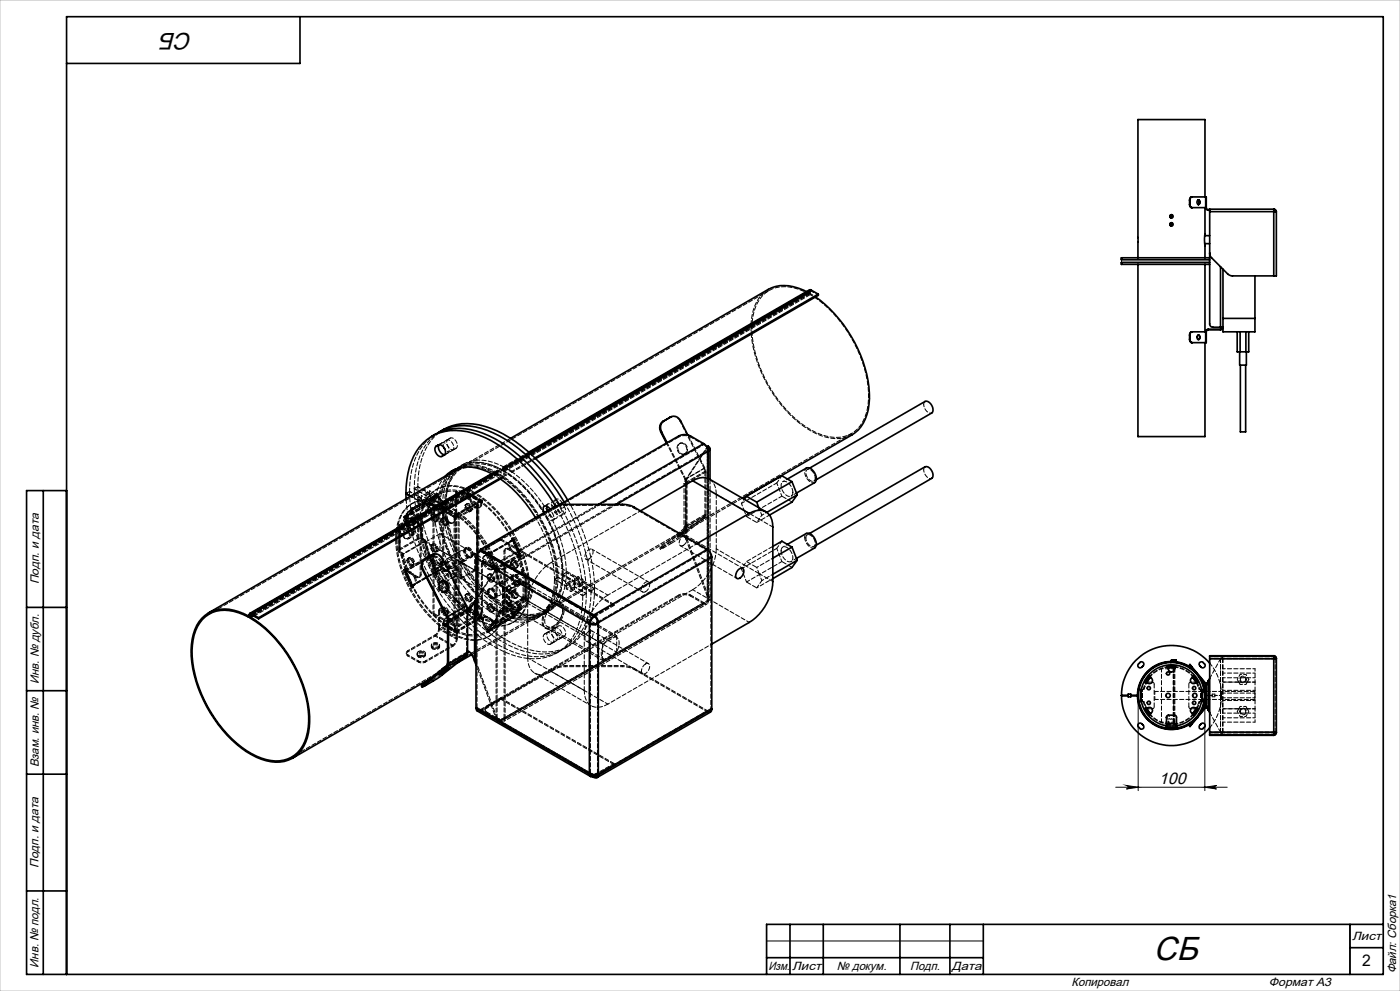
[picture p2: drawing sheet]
<svg xmlns="http://www.w3.org/2000/svg" width="420mm" height="297mm" viewBox="0 0 420 297" stroke-linecap="round" stroke-linejoin="round" font-family="sans-serif">
<defs><g id="words">
<text font-size="10" x="346.1" y="287.6">СБ</text>
<text font-size="7.1" x="57.8" y="9.8" transform="rotate(-180 57.8 9.8)">СБ</text>
<text font-size="5" x="347.7" y="234.8">100</text>
<text font-size="4.8" x="408.7" y="289.5">2</text>
<g font-size="3.6">
<text x="11.6" y="175.1" transform="rotate(-90 11.6 175.1)">Подп. и дата</text>
<text x="11.6" y="205" transform="rotate(-90 11.6 205)">Инв. № дубл.</text>
<text x="11.6" y="230" transform="rotate(-90 11.6 230)">Взам. инв. №</text>
<text x="11.6" y="260.1" transform="rotate(-90 11.6 260.1)">Подп. и дата</text>
<text x="405.6" y="281.6">Лист</text>
<text x="11.6" y="290" transform="rotate(-90 11.6 290)">Инв. № подл.</text>
<text x="230.5" y="290.6">Изм.</text>
<text x="237.7" y="290.6">Лист</text>
<text x="251" y="290.6">№ докум.</text>
<text x="273" y="290.6">Подп.</text>
<text x="285.5" y="290.6">Дата</text>
<text x="418.9" y="291.7" transform="rotate(-90 418.9 291.7)">Файл: Сборка1</text>
<text x="321.5" y="295.6">Копировал</text>
<text x="380.7" y="295.6">Формат А3</text>
</g>
</g></defs>
<path d="M341.5 210.5v26.5M361.5 210.5v26.5M334.7 235.9h33.5M337.9 235.4l3.6 .5-3.6 .6a.53 .53 0 0 0 .6-.6 .53 .53 0 0 0-.6-.5zM361.5 235.9l3.4-.5a.53 .53 0 0 0-.4 .5 .53 .53 0 0 0 .4 .6zM405 277v15M230 282h65" fill="none" stroke="#000" stroke-width=".3"/>
<g fill="none" stroke="#000" stroke-width=".5">
<path d="M90 5v14h-70M357.6 59l-.3 .2-.3 .8M359.4 59.9a1.03 1.03 0 0 1 0 1.4M359.5 59.9a.83 .83 0 0 1 0 1.4M359.5 59.9a.85 .85 0 0 1 0 1.4M361.5 59v-23.2h-20.1v41.5M361.7 59h-4.2a.84 .84 0 0 0-.6 1M361.7 59h.2v3.2M361.7 59v3.2M341.4 79.2v51.6h20.1v-28.1M351.1 64.5v.7M351.1 66.9v.7"/>
<path d="M351.4 64.3v1M351.4 66.7v1M356.9 61.2a.84 .84 0 0 0 .6 1h4.2M356.9 60h.1M356.9 61.2h.1M356.9 60v1.2M357 61.2l.3 .9 .3 .1M357 60v1.2M359.2 60.1a.64 .64 0 0 1 .9 .3 .64 .64 0 0 1-.4 .9 .74 .74 0 0 1-.5-1.2zM361.4 73h1.5M361.4 70.6h1.5M361.5 62.2v15.1"/>
<path d="M361.5 79.2v20.2M361.7 62.2h.2M361.7 62.2a.73 .73 0 0 0 .8 .8M361.9 62.2l.1 .4 .5 .2M362.5 63h.4M362.5 62.8v.2M362.5 62.8h.4M362.9 77.3h-26.5v.6h26.5M362.9 78.6h-26.5v.6h26.5M362.9 75.8l.1 .6 .5 .9 4.9 4.9 .9 .5h12.8M362.9 63.4v33.7a.96 .96 0 0 0 1 1h2.2M362.9 63.4h19.2"/>
<path d="M366.1 79.9v18.2M382.1 63.4h.8M382.1 62.7h-19.2v.7M382.1 62.7v.7M382.1 62.8l.5 .2 .1 .4M382.1 62.7l.5 .1 .3 .6M382.1 63.4v19.3M382.9 63.4v19.3h-.8M242 87.4a12.1 12.1 0 0 0-11.5-.7l-77.3 44.7M243.3 86.9h-.4l-84.3 48.6M243.3 86.9l2.2 1.3M243.3 86.9l-84.5 48.8"/>
<path d="M244.7 89a39.3 39.3 0 0 1 16.1 30.5 12.6 12.6 0 0 1-5.2 10.8l-32.9 19M245.5 88.2v.3l-84.8 48.9M245.5 88.2l-85 49M357.6 99.4l-.5 .5-.1 .5M361.7 99.4h-4.2a.84 .84 0 0 0-.6 1M361.7 99.4h.2M361.7 99.4v3.3M361.9 99.4v3.3h-.2M362.5 98.8l-.5 .3-.1 .3M362.5 98.7l-.6 .2-.2 .5M362.5 98.7v.1M362.5 98.8h3.6"/>
<path d="M362.5 98.7h3.6M366.1 98.1h.8M366.1 98.7v.1M366.7 98.1l-.1 .4-.5 .2M366.9 98.1a.73 .73 0 0 1-.8 .7M366.9 95.4h9.6M366.9 80.7v17.4M371.2 99.4v6h3.4v-6M372 99.4v6M373.8 99.4v6M376.5 95.4v4h-9.6v-1.3M376.5 82.7v12.7"/>
<path d="M356.9 101.7a.91 .91 0 0 0 .6 1h4.2M356.9 100.4v1.3M356.9 101.7h.1M356.9 100.4h.1M357 101.7l.1 .5 .5 .5M357 100.4v1.3M359.3 100.5a.6 .6 0 0 1 .7 .6 .6 .6 0 0 1-.7 .6l-.2-.6zM359.5 100.4a.79 .79 0 0 1 0 1.4M371.9 105.4v4h2v-4M372.1 109.4v20h1.6v-20M129.5 130.7a16.2 16.2 0 0 1 15.2-.9 47 47 0 0 1 21 18.1l2.2 3.4M130.8 133.8l.8-.5a2.01 2.01 0 0 1 1.7 3.1l-.8 .4a2.01 2.01 0 0 1-1.7-3z"/>
<path d="M131.3 129.7a16 16 0 0 1 14.9-.7 47.2 47.2 0 0 1 20.9 18.1l2.2 3.4M131.7 133.3a2.21 2.21 0 0 0 1.8 3M132 129.3a15.9 15.9 0 0 1 15.2-.9 48.2 48.2 0 0 1 22.4 20.3l.7 1.2M133.1 134.1l.4 .5M198.3 129.5l1.6 3.3M198.5 129.5l1.6 3.2M198.5 129.5h-.2M198.9 126.3a2.46 2.46 0 0 0-.6 3.2M199.1 126.2a2.46 2.46 0 0 0-.6 3.3M199.1 126.2l-.2 .1M201.3 125a2.15 2.15 0 0 1 2.9 1.1l2.1 4.2M201.3 125l-2.2 1.2"/>
<path d="M201.3 125l-2.4 1.3M201.5 124.8l-.2 .1M211.1 133a2.89 2.89 0 0 1 1.3 2.3M211.1 133l-3.9-2.3a3.9 3.9 0 0 0-3.6 0l-35.9 20.6M211.1 133l-31.5 18.2M212.2 133.9a.59 .59 0 0 1 .8 .6l-.6 .8M212.2 133.9l.4 .4-.2 .6M212.2 133.9l-.1 .1M212.2 133.9v.3M212.4 135.3l-27.4 15.9M212.4 135.3v8.1M213 134.5v9.2"/>
<path d="M13 147v145M20 147h-12v145h407v-287h-395v287M121.8 147.9a21.4 21.4 0 0 1 5.1-15 14.5 14.5 0 0 1 15-3.1 41.5 41.5 0 0 1 19.7 14.6l3 4.1 2.1 3.2M121.8 147.9l1.4 .8M121.8 147.9v1.6M136.1 140.9l-1.4 1.2M136.8 140.5l-.7 .7M137.4 140.3l-.3 .3M137.9 140.2l-.2 .2M138.4 140.1l-1.6 .7-74.3 42.9M147.5 142a12.4 12.4 0 0 0-12.2-.7l-1.7 1.4M148.2 141.6l-73.2 42.2"/>
<path d="M148.6 141.6l-73.2 42.3M150.1 143.5a37.9 37.9 0 0 1 10.5 11.6M150.7 142.9l-73.1 42.2M150.7 143.2l-73.1 42.3M164 151.7l.3 1.3M165 152.6a1.12 1.12 0 0 0-.8-.9 1.12 1.12 0 0 0-1.2 .4l.3 1.5M207.8 144.1a5 5 0 0 1 5-.5l17 9.8M207.8 144.1l17 9.8M207.8 144.1l-15.6 9M223.9 148.7l-.6 .9M223.9 148.7l3.1 1.8M224.8 153.9a4.6 4.6 0 0 1 5.9 .3 5.7 5.7 0 0 1 1.1 3.8v16.3a15.5 15.5 0 0 1-7 12.2l-11.3 6.5"/>
<path d="M224.8 153.9l-15.7 9M227 150.5l.6 1.7M236.2 143.6l5.7-3.3a2.7 2.7 0 0 1 3 2.6 1.56 1.56 0 0 1-.5 1.7l-5.5 3.2M237.6 144.4l-10.6 6.1M237.6 144.4l1.5 3.9M237.6 144.4l-3-1.8-10.7 6.1M239.1 148.3l-9.1 5.3M239.1 148.3l-1.5 2.2-6.7 3.9M242.9 140.3l34.6-20a2.28 2.28 0 0 1 2 3.5l-34.6 20M242.9 159.9l34.6-20a2.31 2.31 0 0 1 2 3.5l-34.6 20M126.8 170.8l7.2 14.2M127 170.7l7.2 14.2"/>
<path d="M127 170.7l-.2 .1M127.4 167.6a2.46 2.46 0 0 0-.6 3.2M127.6 167.5a2.46 2.46 0 0 0-.6 3.2M127.6 167.5l-.2 .1M129.8 166.2a2.15 2.15 0 0 1 2.9 1.2l7.2 14.1M129.8 166.2l-2.2 1.3M129.8 166.2l-2.4 1.4M130 166.1l-.2 .1M132.2 174.3a1.69 1.69 0 0 1 2.4 .9 1.69 1.69 0 0 1-1 2.2 1.88 1.88 0 0 1-1.7-1.1 1.88 1.88 0 0 1 .3-2zM132.4 174.2a1.82 1.82 0 0 1 1.7 1.2 1.82 1.82 0 0 1-.5 2M132.5 174.2a1.81 1.81 0 0 1 1.8 1.1 1.81 1.81 0 0 1-.6 2.1 1.82 1.82 0 0 0 .6-2 1.82 1.82 0 0 0-1.7-1.2M142.8 167.3l34 19.6"/>
<path d="M142.8 167.3v44.9M142.8 179.6l-.4 .7M144.1 165a2.88 2.88 0 0 0-1.3 2.3M144.1 164.7l22-12.7a7 7 0 0 1 3.5-.8h17.1a7 7 0 0 1 3.6 .8l21.9 12.7M144.1 165l34.1 19.6M144.1 164.7v.3M144.1 164.7l34.1 19.6M212.2 164.7a3 3 0 0 1 1.3 2.3M212.2 164.7l-34 19.6M213.5 167l-34 19.6M213.5 167v45.5M221.3 170.9a1.06 1.06 0 0 1 1.8-.3 2.21 2.21 0 0 1-1.9 2.8 1.66 1.66 0 0 1 .1-2.5z"/>
<path d="M231.8 163.8l2.8-1.6 3 1.8M236.2 163.2l5.7-3.3a2.55 2.55 0 0 1 2.9 2.3 1.76 1.76 0 0 1-.4 2l-5.5 3.2M237.6 164l-5.8 3.3M237.6 164l1.5 3.9M239.1 167.9l-7.3 4.2M239.1 167.9l-1.5 2.2-5.8 3.3M8 182h12M74.5 184.6a12.3 12.3 0 0 0-12.1-.8 11.5 11.5 0 0 0-5 9.4 37.5 37.5 0 0 0 9.3 25.6 25.1 25.1 0 0 0 14.6 9.5 9.2 9.2 0 0 0 10.9-7.1 28.7 28.7 0 0 0-2.8-19.8 38.4 38.4 0 0 0-14.3-16.5M74.5 184.9a13 13 0 0 0-10.8-1.4 10.8 10.8 0 0 0-6 9.9 35.8 35.8 0 0 0 7.9 23.6 28.1 28.1 0 0 0 14.2 10.6 9.5 9.5 0 0 0 12.5-8.2 32.3 32.3 0 0 0-5.1-21.6 34.9 34.9 0 0 0-12.1-12.5v-.4M74.5 184.6v.3M74.8 184.4l-.3 .2M74.8 184.2l.3 .2"/>
<path d="M74.8 184.4l.3 .2M74.8 184.2v.2M74.8 184.5l-.3 .1M75.1 184.6a.32 .32 0 0 1-.2 .4 .32 .32 0 0 1-.4-.1M75.1 184.4v.2M75.4 183.9h-.5l-.1 .3M75.4 184.2l-.3 .2M75.4 184.2l2.2 1.3M75.4 183.9v.3M75.4 183.9l2.2 1.2M75.6 184.3l-.5 .3M75.8 184.4l-.9 .6"/>
<path d="M75.9 184.5l-.8 .4M77.6 185.1v.4M134 185l.3 .9M134 199.5l.2 .3M134 199.5l-7.2 5.7M134.2 184.9l.3 1.2M134.2 184.9l-.2 .1M134.2 199.8l-7.2 5.8M134.3 198.8l-.3 .7M134.3 185.9l.2 .2M134.3 198.8l.2 .2M134.3 185.9v12.9"/>
<path d="M134.5 199l-.3 .8M134.5 186.1v12.9M139.9 181.5l.4 1.2M139.9 196.5l-8.1 6.4-5.2 3 .4-.3M139.9 181.5l-5.7 3.4M139.9 196.5l-5.7 3.3M140.3 195.3a1.66 1.66 0 0 1 1.6 1.6l.5 1.3M140.3 195.6l-.4 .9M140.3 182.7l-5.8 3.4M140.3 182.7v12.9M140.3 195.6l-5.8 3.4M141.5 196.2l-4.3 2.5"/>
<path d="M142 181l-1.7 1.7M142.4 180.3l-.9 1.5-1.2 1.3M142.4 198.2l.4 1.1M142.4 180.3v17.9M176.8 186.9v44.9M177.1 186.8a2.39 2.39 0 0 0 2.1 0M177.1 186.8l-.3 .1M178.2 184.3a3 3 0 0 1 1.3 2.3M178.2 184.6a2.23 2.23 0 0 1 1 1.8M178.2 184.6a3 3 0 0 0-1.4 2.3M178.2 185a2.34 2.34 0 0 0-1.1 1.8M178.2 184.3v.7"/>
<path d="M178.4 184.8l-.2 .2M179.2 186.8l.3 .1a2.99 2.99 0 0 1-2.7 0M179.2 186.4l.3 .2M179.2 186.4v.4M179.5 186.6v45.6M341.6 199l.4-.5a.7 .7 0 0 1 1 0 .7 .7 0 0 1 0 1l-.5 .5a.7 .7 0 0 1-.9 0 .7 .7 0 0 1 0-1zM350.2 199.8h.2M350.4 199.8h.1M350.4 199.8v.2M350.4 200h.1M350.4 200h-.2M350.5 199.8v.3"/>
<path d="M350.5 199.8h1.9M351.1 198.4a10 10 0 0 0-8.6 14.7 10 10 0 0 0 17.1 1.2 10 10 0 0 0-6.5-15.8l-1.7-.1v.1a9.9 9.9 0 0 1 8.8 14.5 9.9 9.9 0 0 1-16.9 1.1 9.9 9.9 0 0 1 7-15.5l.8-.1M351.1 198.4v.1M351.3 198.3a10.2 10.2 0 0 0-10.1 10.2M351.3 198.2l-.2 .2M351.3 198.1h.1M351.3 198.2h.1M351.3 198.1v.1M351.4 198.3a9.9 9.9 0 0 1 6.7 2.4M351.4 198.2l-.3 .3M351.4 198.1v.1M351.6 197.8l-.3 .3"/>
<path d="M351.6 197.9l-.2 .2M351.6 197.8v.1M351.6 197.8h1.2v.1h-1.2M352.4 199.8v.3M352.4 199.8h.1M352.5 200h.1M352.5 199.8h.1M352.5 199.8v.2M357.6 199.9l-.6-.8-.1 .2 .6 .7M357.6 199.9l-.1 .1M357.6 199.9l4.1 4.9M359.8 198.6l.2-.1a1.09 1.09 0 0 1 1.2 .2 1.09 1.09 0 0 1 .2 1.1l-.2 .2a1.1 1.1 0 0 1-1.1-.2 1.1 1.1 0 0 1-.3-1.2z"/>
<path d="M362.9 198.8a15 15 0 0 0-16.6-4.4 15 15 0 0 0-9.9 14.1M362.9 196.7v.7M362.9 197.4v22M362.9 197.4h19.2M362.9 196.7h19.2M382.1 196.7v.7M382.1 197.4h.8M382.1 196.5l.5 .1 .3 .7M382.1 196.7l.5 .1 .1 .5M382.1 196.5l-19.2 .2M382.1 196.5v.2M382.1 197.4v22"/>
<path d="M382.7 197.3h.2M382.7 197.3v.1M382.9 197.3v22.3M8 207h12M126.8 205.2l-.4 .4 .2 .3M126.8 205.2l.2 .4M129.2 203.3l-41.5 24M131.8 202.1l2.9-1.8zM142.8 212.2l.4 .9 34 19.6M142.8 212.2l34 19.6M213.5 212.5l-.4 .9-34 19.6M213.5 212.5l-34 19.7"/>
<path d="M336.4 208.5a15 15 0 0 0 9.9 14 15 15 0 0 0 16.6-4.4M336.4 208.5h2.1M338.5 208h.7v.8h-.7zM339.2 208.5h2M341.2 208.5a10.2 10.2 0 0 0 6 9.2 10.2 10.2 0 0 0 10.9-1.5M341.5 217l.1-.2a1.1 1.1 0 0 1 1.2 .3 1.1 1.1 0 0 1 .2 1.2l-.1 .1a1.1 1.1 0 0 1-1.2-.3 1.1 1.1 0 0 1-.2-1.1zM342.4 206.7h-.2v3.6h.2M343.6 212.3h.1M343.7 212.3v.2M343.7 204.5l-.1 .1M343.7 204.5l.1 .1M343.7 204.4l.3 .2"/>
<path d="M343.7 204.4v.1M343.7 212.5l1.1 1.6M343.8 212.2v.1M343.8 212.2l-.2 .1 1.3 2 .2-.1M343.8 212.2l.1 .2M343.8 212.3l.1 .1M343.8 204.6v.1M343.8 212.3h-.1M343.9 204.5l-.1 .1M343.9 204.5l-.1 .2M344 212.3a.98 .98 0 0 1 1.6 .1 .98 .98 0 0 1-.5 1.5M344 212.3l-.3 .2"/>
<path d="M344 212.3l1.1 1.6M344.8 202.8l.3 .2M344.8 214.1h.1M344.8 202.8l-1.1 1.6M344.8 202.7v.1M344.8 202.7l.2 .1M344.8 214.1l.2 .2M344.9 214h.1M345 202.8l-.1 .1M345 202.6l-.2 .1M345 214l-.2 .1M345 214l.1 .2"/>
<path d="M345 213.9l.1 .3M345.1 203a.98 .98 0 0 1 .5 1.5 .98 .98 0 0 1-1.6 .1M345.1 213.9l-.3 .2M345.1 203l-1.1 1.6M345.1 202.7l-.1 .1M345.1 202.7l-.1 .2M345.1 202.7l-.2-.1-1.3 2 .2 .1M350 218.2h.6M350 217.6v.6M350 214.9l.4-.6h2.1l.3 .2 .2 .4v2.7M350 215v.1M350 217.5a9.2 9.2 0 0 1-6.2-14.1 9.2 9.2 0 0 1 15.4 0 9.2 9.2 0 0 1-6.2 14.1"/>
<path d="M350 214.9v2.7M350 218.2h.1M350 217.6h3M350.5 200.1a.99 .99 0 0 0 .9 1.3 .99 .99 0 0 0 1-1.3M350.5 200.1h1.9M350.5 200h-.3v-.3h2.4v.3h-.2M350.6 218.2h1.8M350.6 218.2v.1M350.9 218.5h.1M351.9 218.5h.1M352.4 218.2h.6M352.4 218.2v.1"/>
<path d="M353 217.6v.6M353 218.2h.1M357.5 216.9l-.5 .8 .6-.7M357.5 200l4.1 4.9M357.5 216.9l.1 .1M357.8 203a.98 .98 0 0 0-.5 1.5 .98 .98 0 0 0 1.5 0M357.8 213.9l.3 .2M357.8 203l1 1.5M357.8 202.7l.1 .1M357.9 202.8l-.1-.1 .2-.1 1.3 2-.2 .1M357.9 202.6l.1 .1M357.9 214l-.1 .2"/>
<path d="M357.9 214l.1 .1M358 202.7l.1 .1M358 202.7l-.1 .1M358 214.1l-.1 .2M358.1 202.8l-.3 .2M358.1 214.1h-.1M358.1 202.8l1 1.6M358.8 212.3a.98 .98 0 0 0-1.5 .1 .98 .98 0 0 0 .5 1.5M358.8 212.3l.3 .2M358.8 212.3l-1 1.6M359 215.1h.1M359.1 204.6l-.1-.2 .1 .3"/>
<path d="M359.1 212.3l-.1 .1M359.1 204.6v.1M359.1 212.3l.1 .1M359.1 212.2l.2 .1-1.3 2-.2-.1 .1-.2M359.1 212.2v.1M359.1 212.2l-.1 .2M359.1 204.4l-.3 .1M359.1 204.4l.1 .1M359.1 212.5l-1 1.6M359.2 212.4l-.1 .1M359.2 204.5l-.1 .1M359.2 204.5v.1"/>
<path d="M359.2 212.3v.1M360.2 203.3l.9 1.7 .5 2.3M360.4 216.9a.7 .7 0 0 1 .9 0 .7 .7 0 0 1 .1 1l-.5 .4a.7 .7 0 0 1-1 0 .7 .7 0 0 1 0-1zM360.5 206.7h.1v1.4M360.6 208.8v1.5h-.1M360.6 209.7h.7M360.6 207.3h.7M361.4 209.7h.3M361.4 207.3h.3M361.6 209.7l-.5 2.1-.9 1.8M361.6 204.9l.1 .4M361.6 212l.1 .1"/>
<path d="M361.6 212l-4.1 4.9M361.7 204.8l.2 .5M361.7 204.8l-.1 .1M361.7 212.1l-4.1 4.9M361.7 211.6l-.1 .4M361.7 205.3v6.3M361.7 205.3h.2M361.7 211.6h.2M361.9 211.6l-.2 .5M361.9 211.5l.6 1.3M361.9 211.7l.6 1.1M361.9 205.3v6.3"/>
<path d="M362.5 204l-.6 1.2M362.5 204l-.6 1.5M362.5 204v8.8M362.5 212.8l.4 .7M362.9 219.4v.8M362.9 219.4h19.2M362.9 203.3l-.4 .7M382.1 219.4v.8M382.1 219.4h.8M382.7 219.6l-.1 .4-.5 .2M382.7 219.4v.2M382.7 219.6h.2"/>
<path d="M382.9 219.6l-.3 .6-.5 .2M8 232h12M176.8 231.8a2.72 2.72 0 0 0 2.7 0M176.8 231.8a.81 .81 0 0 0 .4 .9 .81 .81 0 0 0 1-.1M177.1 232l.5 .4 .6-.1M177.8 232.8l.4 .2M177.9 232.2l.3 .1M178.2 232.3v.7M178.4 232.2l-.2 .1M179.2 232a.63 .63 0 0 1-.3 .7 .63 .63 0 0 1-.7-.1M179.2 232h.1M179.2 232l.3 .2"/>
<path d="M179.2 232l-1 .6M179.5 232.2a.83 .83 0 0 1-.4 .8 .83 .83 0 0 1-.9 0M362.9 220.2v.2h19.2M362.9 220.2h19.2M382.1 220.2v.2M8 267h12M237 277v15M247 277v15M270 277v15M285 277v15M295 277v15M405 277v15"/>
<path d="M415 277h-185v15M230 287h65M405 284h10"/>
<circle cx="351.4" cy="64.8" r=".5"/>
<circle cx="351.4" cy="67.2" r=".5"/>
<circle cx="344.7" cy="210.6" r=".49"/>
<circle cx="344.7" cy="206.2" r=".49"/>
<circle cx="350.4" cy="201.8" r=".49"/>
<circle cx="350.4" cy="208.4" r=".66"/>
<circle cx="358.2" cy="210.6" r=".5"/>
<circle cx="358.2" cy="206.2" r=".5"/>
<circle cx="358.4" cy="208.4" r=".66"/>
</g>
<path d="M0 0h420v297h-420z" fill="none" stroke="#c0c0c0" stroke-width=".3"/>
<path d="M337.9 235.4l3.6 .5-3.6 .6a.53 .53 0 0 0 .6-.6 .53 .53 0 0 0-.6-.5zM361.5 235.9l3.4-.5a.53 .53 0 0 0-.4 .5 .53 .53 0 0 0 .4 .6z" fill="#000"/>
<g fill="none" stroke="#000" stroke-width=".3" stroke-dasharray="1.3 .6" stroke-dashoffset=".5">
<path d="M242.5 88a12.2 12.2 0 0 0-11.9-.9 11.5 11.5 0 0 0-4.9 9.3 37.3 37.3 0 0 0 10.5 26.7 22.3 22.3 0 0 0 14.3 8 9.1 9.1 0 0 0 9.4-7.2 28.2 28.2 0 0 0-2.8-19.4 37.6 37.6 0 0 0-14-16.2M211.1 133.3a2.34 2.34 0 0 1 1.1 1.8M277.1 121.2l.4-.9M279.5 123.8a2.38 2.38 0 0 1-2.4-2.6M120 158l.9 .4M120.6 158.6l-.9-.5M120.7 157.4l-.5 .6a1.08 1.08 0 0 0-.4 1.1 1.08 1.08 0 0 0 .9 .8l.6-.3M121.6 155.6l-.2-.6 .3-.4M123.5 152.5l-.3 .4 .2 .6M125.3 156.5a2.34 2.34 0 0 1 1 1.8M126 158.5a2.35 2.35 0 0 0-1-1.8M126.4 149.3l-3.5-2"/>
<path d="M126.5 154.2h-.9M127.4 154.7l-.9-.5M127.6 154.5l-.8-.5M127.8 148.5l-3.5-2M128.9 147.9l-3.6-2M130.3 152.8l-3.5-2M131.4 152.2l-3.6-2.1M132.1 152.6a2.34 2.34 0 0 1 1 1.8M132.8 151.4l-3.6-2.1M132.8 154.6a2.35 2.35 0 0 0-1-1.8M133.8 150.8l-3.5-2.1M136.5 154.8h.9"/>
<path d="M137.7 140.4a12.6 12.6 0 0 0-4.3 10.6 39.1 39.1 0 0 0 18 31.3 12.7 12.7 0 0 0 12.2 1.1 11.4 11.4 0 0 0 5.2-9.2 36.2 36.2 0 0 0-7.7-24l-2.7-3.2a31.6 31.6 0 0 0-7.2-6M148.8 142.1a12.2 12.2 0 0 0-11.9-.9 11.5 11.5 0 0 0-4.9 9.3 37.3 37.3 0 0 0 10.5 26.7 22.3 22.3 0 0 0 14.3 8 9.1 9.1 0 0 0 9.4-7.2 28.2 28.2 0 0 0-2.8-19.4 37.6 37.6 0 0 0-14-16.2M150.6 141a12.2 12.2 0 0 0-11.9-.8 11.5 11.5 0 0 0-5 9.3 37.3 37.3 0 0 0 10.5 26.7 22.3 22.3 0 0 0 14.4 8 9.1 9.1 0 0 0 9.3-7.2 28.2 28.2 0 0 0-2.7-19.4 37.6 37.6 0 0 0-14-16.2M205.5 143.7l.3 .9M206 143.5l6.5-9.8M206 145.1l-.3 .1-.1-.3 .4-1.4M206 157.7l-.3 .8M211.5 155.2l.3-.8M211.5 141.3l-.3-1M223.2 153l-.8-2.1M277.1 140.8l.4-.9M279.5 143.4a2.38 2.38 0 0 1-2.4-2.6"/>
<path d="M119.7 165.5l.9 .5M120.9 165.8l-.9-.5M121.4 170.7l2.4 5.4M121.7 170.6l2.4 5.4M123.4 176.2l-2.4-5.4M123.7 176.1l-2.4-5.5M125.6 161.6h.9M126.5 161.6l.9 .4M126.8 161.4l.8 .5M128.8 166.5l2.4 5.4M129.1 166.3l2.3 5.4M130.8 172l-2.4-5.5"/>
<path d="M131.1 171.8l-2.4-5.4M137 179.9v-32.6M143.1 167.1a2.35 2.35 0 0 1 1.1-1.8M146.5 165.6l2.4 5.4M146.8 165.5l2.4 5.4M148.5 171.1l-2.4-5.4M148.8 171l-2.4-5.5M149.1 170.3a2.34 2.34 0 0 0 2.1 0M149.1 170.3l-6.4 9.8M150.2 175.4l.8 .5M150.8 176l-.9-.5M151 175.9h1"/>
<path d="M151.2 179.1a2.35 2.35 0 0 0 1.1 1.8M151.2 170.3a2.35 2.35 0 0 0-1-1.9M153.9 161.4l2.3 5.4M154.1 161.2l2.4 5.4M155.8 166.9l-2.3-5.5M156.1 166.7l-2.3-5.4M156.7 179l.8 .5M157 178.8l.8 .5M157.5 172.1l-.8-.5M157.8 172l-.8-.5M169.9 175.7l-3.5-2.1M170.9 175l-3.5-2"/>
<path d="M172.4 174.2l-3.6-2M173.4 173.6l-3.5-2M174.8 178.5l-3.5-2M175.9 177.9l-3.5-2M177.3 177.1l-3.5-2.1M178.4 176.5l-3.6-2.1M212.2 165a2.34 2.34 0 0 1 1.1 1.8M227.7 171.9l.8 2.1M125.5 198.1a2.34 2.34 0 0 0 2.1 0M127.6 198.4a2.34 2.34 0 0 1-2.1 0M129.9 184v-32.7M130.2 183.8v-32.6"/>
<path d="M131.6 188.5a2.35 2.35 0 0 1-1.1 1.8M136.1 184.1a2.34 2.34 0 0 1 1.1 1.9M136.2 187.7v-32.7M136.5 187.5v-32.7M136.5 187.5h.9M136.7 180.1v-32.7M136.9 186.1a2.35 2.35 0 0 0-1.1-1.8M136.9 191.5a2.35 2.35 0 0 1-1.1 1.9M137.4 187.5v-32.7M137.7 187.7v-32.7M140 182.5l-.2-.9M143 183.7v-32.6"/>
<path d="M143 184.3v-32.7M143.2 184v-32.7M143.3 184.4v-32.6M143.3 183.6v-32.7M143.6 184v-32.7M144.4 183a2.35 2.35 0 0 0 1.1 1.8M145.8 184.7a2.34 2.34 0 0 1-1.1-1.9M149.9 182.9l.9 .5M151 183.2l-.8-.5M152 183.2h-1M152.6 180.8a2.34 2.34 0 0 1-1.1-1.9M154.1 184l.2 .5-.3 .4"/>
<path d="M155.9 182.8l.2-.4-.1-.5M180.8 193l-53.1-30.6M180.8 197.9l-53.1-30.6M185 190.6l-53-30.6M185 195.5l-53-30.6M350.3 200a8.5 8.5 0 0 0-5.2 2.7M350.3 199.8a8.7 8.7 0 0 0-5.3 2.8M362.9 196.8h19.3M366.8 197.4l-.2-.4-.4-.2M382.2 197.4h-19.3M127.4 205.1l-.9 .4M144.2 213l-1 .1"/>
<path d="M149.1 215.2a2.34 2.34 0 0 0 2.1 0M213.1 213.4l-.9-.1M345.7 212.4l.4-.2 .2-.4M346.3 205l-.2-.4-.4-.2M356.7 211.8l.1 .4 .5 .2M357.3 204.4l-.5 .2-.1 .4M357.8 202.7a8.5 8.5 0 0 0-5.1-2.7M357.9 202.6a8.7 8.7 0 0 0-5.2-2.8M362.9 219.4h19.3M371.2 213.2l.4-.8M371.6 204.4l-.4-.8M374.2 212.4l.4 .8"/>
<path d="M374.6 203.6l-.4 .8M376.5 200.4v4M376.5 212.4v4M177.1 231.7a2.34 2.34 0 0 0 2.1 0M366.2 220l.4-.2 .2-.4M382.2 220h-19.3"/>
</g>
<g fill="none" stroke="#000" stroke-width=".3" stroke-dasharray="1.3 .6" stroke-dashoffset="-.2">
<path d="M153.2 131.4l-14.6 8.4M119.4 157.7v7.3M119.8 157.7v7.3M129.9 151.3l6.3 3.7M130.2 151.2l6.3 3.6M143 151.1l-6.3-3.7M143.3 150.9l-6.3-3.6M179.6 151.1l-29.4 17M211.5 140.3l-5.1-10M227 156.6l-3-1.8M237.6 150.5l-3-1.8M119.7 165.5v-7.4"/>
<path d="M119.7 164.6v-7.3M120 164.8v-7.4M120 165.3v-7.3M125.3 161.4v-7.4M125.6 161.6v-7.4M126.5 161.6v-7.4M126.8 161.4v-7.4M150.8 176v7.4M151 175.9v7.3M152 175.9v7.3M152.2 176v7.4M157.5 172.1v7.4"/>
<path d="M157.5 172.6v7.4M157.7 179.7v-7.3M157.8 172.8v7.4M157.8 172v7.3M158.1 179.7v-7.3M174.8 178.5a21.5 21.5 0 0 1-5 15.1 14.5 14.5 0 0 1-15.1 3 43.6 43.6 0 0 1-21.2-16.6 57.9 57.9 0 0 1-11.7-30.5M198.3 163.9l7.2-5.7M198.5 164.3l7.2-5.8M201.3 162.9l2.9-1.9M204 160.6l7.2-5.7M204 160.6l-2.9 2M204.2 161l7.3-5.8"/>
<path d="M224 168.3l3 1.8M227 176.2l-3-1.8M237.6 170.1l-3-1.8M74.8 184.4l74-42.7M75.4 184.2l73.9-42.7M129.9 184l6.3 3.7M130.2 183.8l6.3 3.7M131.6 183.1v5.4M131.9 182.9v5.4M136.9 186.1v5.4M137.2 186v5.4M143 183.7l-6.3-3.6"/>
<path d="M143.3 183.6l-6.3-3.7M129.2 203.3l8-4.6M132.5 201.9l7.3-5.8M132.5 201.9l-2.9 1.9"/>
</g>
<g fill="none" stroke="#000" stroke-width=".3" stroke-dasharray="1.3 .6">
<path d="M230.7 87.1l-91.9 53M242.5 87.6l-.5-.2M242.5 87.6v.4M242.8 87.5l-.3 .1M242.8 87.2l.2 .2M242.8 87.2v.3M242.9 86.8l-.1 .4M243 87.4v.2M243 87.6l-.2-.1M243.1 88.3v-.3M243.1 87.2l-91.9 53.1M243.3 87.2l-.3 .2"/>
<path d="M243.3 87.2v-.3M131.9 133.1l-.2 .2M131.9 133.1l-.3 .2M133.5 136.2h.1M151.4 140v.3M158.7 135.5l-7.7 4.4M201.3 124.9a2.21 2.21 0 0 1 2.7 1.3M203.6 130.6v.4M204 126.2l.2-.1M204.2 132.8l-.3 .1M205.2 136.1h.2M207.2 131v-.4"/>
<path d="M211.1 133.3v-.4M212.2 135.1l.2-.2M212.5 135.3l-.3-.2M120.2 159.9l.3 .1M120.3 157.9l.3 .3M120.6 158.6l.3-.2M120.9 158.4l1.3-2.9M121 155l.3-.2M121.4 155.5l.3-.2M121.7 154.6l-.2 .3M121.7 154.6l.2 .3M121.8 155.1l-.3-.2"/>
<path d="M121.8 155.4l.1-.5M121.8 155.4l-.2 .2M121.9 155.6l-1.3 3M121.9 155.6l.3-.1M121.9 154.9l-.1 .2M122.1 158.3v-.5M122.1 157.2l-.3-.2M122.3 156l-.3 .1M122.4 155.2l-.3 .2M122.6 158.3l-.3 .1M122.9 158.1l-.3 .2M123.2 155.3l-.3 .1"/>
<path d="M123.4 152.3l.3-.2M123.6 152.4l.2 .4M123.6 152.4l-.1 .1M123.7 153.3l-.3 .2M123.7 152.8l-.2-.3M123.7 152.8v.5M123.7 150.8l-.2 .2M123.8 152.8l.3-.2M123.8 152.8h-.1M123.8 154l.3-.1M123.9 157.5l-.2-.2M124.1 153.9a2.91 2.91 0 0 1 .5 3"/>
<path d="M124.2 157.2l.3-.2M124.4 157.1a2.91 2.91 0 0 0-.6-3.1M124.6 156.9l-.2 .2M125 156.7l.3-.2M126.3 158.3l-.3 .2M127.4 154.7l.2-.2M127.4 153.9l.2 .2M128.4 150.7l.3-.1M128.6 150.8l.3 .2M128.7 151.7l-1.3 3M128.7 151.7l.3-.1M128.7 150.5l-.1 .3"/>
<path d="M128.8 151.3l.3-.2M129 151.6l-1.4 2.9M129 150.9l-.1 .1M129 150.9l.5 .1M129 150.9l-.3-.4M129.2 151.3l-.3 .2M129.5 151l.3-.2M129.7 154.2l-.3 .1M129.9 151.4l-.2 .1M130 154l-.3 .2M130.2 151.4l-.3 .2M130.2 151.2l-.3 .1"/>
<path d="M130.6 148.4l.2 .4M130.6 156.5l.3-.2M130.7 148.3l-.1 .1M130.8 148l.3-.1M130.9 148.7l-.1 .1M130.9 148.7l-.2-.4M130.9 156.3l.3-.2M131.1 146.6l-.3 .2M131.2 148.6l.2-.2M131.3 148.9l.3-.2M131.3 148.9l-.5-.1M131.7 149.5l.3-.2"/>
<path d="M131.8 152.8l.3-.2M132 149.3a2.91 2.91 0 0 1 .6 3M132.1 152.6l.3-.2M132.3 152.5a2.91 2.91 0 0 0-.6-3M132.6 152.3l-.3 .2M132.8 155.2l-.2 .1M132.8 152.5v-.5M132.8 152.5l.3-.2M132.8 152l.3-.2M133 153.1v.6M133.1 155l-.3 .2M133.1 154.4l-.3 .2"/>
<path d="M133.1 152.3v-.5M133.2 152.9l.3-.4M133.2 152.9l-.2 .2M133.2 152.9v.6M133.2 153.5l-.2 .2M133.4 152.4v-.4M133.5 152.1l-.1-.1M133.5 152.1v.4M133.5 152.5l-.1-.1M133.8 157.5l.3-.2M134.1 157.3l.2-.2M134.9 156.5l-.2 .2"/>
<path d="M135.8 156.8l.3-.2M136.2 155l.3-.2M136.3 155.6v-.5M136.3 155.6l.3-.1M136.6 154.9l-.3 .2M136.6 155.5v-.6M136.8 140.8a11.2 11.2 0 0 0-5.1 9.5 37.7 37.7 0 0 0 9.3 25.6 25.5 25.5 0 0 0 14.6 9.5 9.3 9.3 0 0 0 10.8-7.1 28.7 28.7 0 0 0-2.8-19.8 38.2 38.2 0 0 0-14.2-16.4M136.9 154.4v-.3M136.9 154.4l-.3 .5M137 147.3l-.3 .1M137 154.5l-.1-.1M137.1 154.2l-.1 .3"/>
<path d="M137.1 154.2l-.2-.1M137.1 154.4v.5M137.1 154.4l.3-.2M137.1 154.9l.3-.1M137.4 154.2v.6M137.4 154.8l.3 .2M139.9 151.1l-.3 .2M140.2 150.9l-.3 .2M140.2 148.2v-.5M140.2 148.2l.3-.1M140.2 147.7l.3-.2M140.4 148l.1 .3"/>
<path d="M140.5 148.1v-.6M140.6 148h-.2M140.6 148.4l.3 .1M140.6 148.4v-.4M140.6 148.4l-.1-.1M140.8 153.4l.3-.2M140.9 148.5l.3-.1M140.9 149.1v-.6M141.1 153.2l.3-.1M141.2 148.9l-.3 .2M141.2 148.9v-.5M142.6 152.1l.3-.1"/>
<path d="M143 151.1l.3-.2M143.3 151.8l-.3-.2M143.7 152.2l.3-.2M144 150v.3M144.1 150.4l-.1-.1M144.1 150.4v-.3M144.1 150.1l-.1-.1M144.3 150.5l.2-.2M144.3 150.5l-.3-.2M144.3 150.5v.6M144.3 151.1l.2-.2M144.4 150.2v.5"/>
<path d="M144.4 150.2l.3-.2M144.4 150.7l.3-.2M144.5 150.3v.6M144.7 150v.5M148.8 141.7a13.2 13.2 0 0 0-10.3-1.6M148.8 141.7v.4M149.1 141.6l-.3 .1M149.1 141.3l.2 .2M149.1 141.3v.3M149.3 141.5v.2M149.3 141.7l-.2-.1M149.4 142.4v-.3"/>
<path d="M149.6 141.3l-.3 .2M149.6 141.3v-.3M150.1 143.5l-2.6-1.6M150.6 140.7l91.9-53.1M150.6 141v-.3M150.6 141l91.9-53M150.7 140.7l92-53M150.8 140.3l92-53.1M150.8 140.5l.3 .2M150.8 140.3v.2M150.8 140.5l-.2 .2M150.8 140.5l92-53"/>
<path d="M150.9 141.1l92-53.1M151.1 140.4l-.3-.1M151.1 140.4l91.9-53M151.1 140.4v.3M151.1 140.7l91.9-53.1M151.2 141.4v-.4M151.2 141l91.9-53M151.2 141.4l91.9-53.1M151.4 140.3l-.3 .1M151.4 140.3l91.9-53.1M151.8 142.2v.4M153.6 141.2v.3"/>
<path d="M163.3 153.6v.1M164.3 153l.1 .1M165.1 152.7l-.1-.1M166.1 152v.3M169.6 151.5v-.4M186.7 151.1v.4M190.3 152.3v-.3M205.3 145.1l.4 .1M205.5 143.7l.2-.1M205.5 158.2l.2 .3M205.8 144.9l.2 .2M205.8 144.6l.2 .1"/>
<path d="M205.8 144.6v.3M205.8 157.5l.2 .2M205.8 157.2l.2 .1M205.8 157.5v-.3M206 143.5l-.2 .2M206 144.7v.4M206 157.7v-.4M206.3 158.9l-.2-.3M211.5 140.3h-.3M211.5 155.2l-.3-.3M211.8 141.4l-.3-.1M211.8 154.4l-.3-.2"/>
<path d="M120.3 166.3h.3M120.6 166l.3-.2M121 170.8l.4-.1M121 170.8l.3-.2M121.3 170.6h.4M121.4 161.3l.2 .2M121.4 170.7l.3-.1M121.5 170.8h.3M121.7 171.2l-.3 .2h.2M121.7 171.2l-.2-.4M121.8 171.3l-.2 .1M121.9 171.2l-.1 .1"/>
<path d="M121.9 171.2h-.2M121.9 171.2l-.1-.4M122 171.4h-.4M122 171.4l.3-.2M122.2 170.3l-.3 .2M122.3 171.2a2.7 2.7 0 0 1 2.3 1.8M122.3 171.2l-.5 .1M122.6 167.2l-.3 .2M122.9 171.8l.3-.2M122.9 167.1l-.3 .1M123.4 175.7l.4-.1M123.4 175.7l-.2-.1 .3-.2"/>
<path d="M123.4 176.2l.3-.1M123.5 175.4h.2M123.5 160.5l.3-.1M123.5 169.5l.3-.1M123.6 175.6l-.1-.2M123.7 175.5v-.1M123.7 175.5l.4-.1M123.7 175.5l-.3 .2M123.8 176.1l-.4 .1M123.8 176.1l.3-.1M123.8 175.6h-.2M123.8 175.6l-.1-.2"/>
<path d="M123.8 160.4l.3-.2M123.8 169.4l.3-.2M124.1 175.5l.3-.2M124.1 176l-.4 .1M124.1 175.4l-.3 .2M124.4 173.2a2.7 2.7 0 0 0-2.4-1.8M124.4 173.2l.2-.2M125.3 172.8l-.3 .2M125.7 173.1l.3-.2M126 172.4l.3-.2M127.4 162l.2-.1M127.4 162.2l.2 .1"/>
<path d="M128.4 166.5h.4M128.4 166.5l.3-.1M128.7 166.4l.4-.1M128.7 167.1h.3M128.7 167.1l-.1-.4M128.8 166.5l.3-.2M128.9 166.8l-.3-.1M129 166.4l-.3 .1M129 167.1l-.1-.3M129.5 166.9l.4-.1M129.5 166.9l-.5 .2M129.5 166.9l.3-.2"/>
<path d="M129.7 167.9l.2-.2M129.7 163.2l-.3 .1M129.8 166.7l.4-.1M129.8 166.2a2.21 2.21 0 0 1 2.7 1.3M129.9 166.8l.3-.2M130 163l-.3 .2M130.2 166.6a2.7 2.7 0 0 1 2.4 1.8M130.6 165.4l.3-.1M130.7 171.6l-.1-.2M130.7 171.6l.2-.1M130.8 172l.3-.2M130.8 171.3l.5-.2"/>
<path d="M130.8 171.3l-.2 .1M130.9 171.5l-.1-.2M130.9 165.3l.3-.2M131.2 171.9l-.4 .1M131.2 171.9l.2-.2M131.3 171.1l.3-.2M131.4 171.7l-.3 .1M131.7 171l-.4 .1M132 170.9l.3-.1M132 174.4l.2-.1M132 170.9l-.3 .1M132 170.9h-.4"/>
<path d="M132.1 168.9l-.3 .2M132.2 174.3l.4-.1M132.3 168.6a2.7 2.7 0 0 0-2.4-1.8M132.3 168.6l.3-.2M132.4 174.2l-.2 .1M132.5 167.5l.2-.1M132.5 169.2l.3-.2M132.6 174.1l-.2 .1M132.6 168.3l-.2 .2M132.8 168.5l.3-.2M132.9 168.1l-.3 .2M133.4 177.6l.2-.1"/>
<path d="M133.6 177.4a1.76 1.76 0 0 1-2.1-.7 1.76 1.76 0 0 1 .3-2.2l.2-.1M133.7 177.4h.2M134 171.3l.3-.2M134.3 171.1l.2-.1M137 179.9l-.3 .2M138.1 168.3v5M138.1 168.3l.2 .2M138.1 173.3l.2 .2M138.1 173.3l4.3-2.5M138.3 173.5l4.4-2.5M138.3 168.5v5M139.7 164.2l-.3 .2"/>
<path d="M139.9 178l-.3 .2M140 164.1l-.3 .1M140.2 177.9l-.3 .1M141 167.2l.3-.2M141.3 167l.3-.1M142.4 165.8l-4.3 2.5M142.4 170.8l.3 .2M142.4 165.8l.3 .2M142.4 170.8v-5M142.7 171v-5M142.7 166l-4.4 2.5M143.1 167.1l-.3 .2"/>
<path d="M144.2 165l6-3.5M144.2 165.3l34 19.6M144.2 165.3v-.3M144.2 165.3l6-3.5M144.4 169.1l.3-.1M145 168.9a2.7 2.7 0 0 0 2.4 1.9M145 168.9l.3-.1M145 168.3l-.3 .1M145.5 164.8v.3M145.5 166.5l-.3 .1M145.8 168.3l-.3 .2M145.8 166.4l-.3 .1"/>
<path d="M145.9 166.4l-.4 .1M146.1 165.7l.4-.1M146.1 165.7l.3-.2M146.2 166.3l-.3 .1M146.2 166.3l.5-.2M146.2 166.3l-.4 .1M146.2 165.8v.4M146.2 164.1v-.3M146.4 165.5h.4M146.5 165.6l.3-.1M146.6 172.1l-.2 .2M146.6 165.9l.3-.1"/>
<path d="M146.7 166.1l-.1-.2M146.8 176.5l-.3 .1M146.9 172l-.3 .1M147 166l-.3 .1M147 166l-.1-.2M147.1 176.3l-.3 .2M147.4 170.8l.4-.1M147.4 170.8l.2-.2M147.6 174.4l.3-.1M147.6 169.7l.3-.1M147.6 170.6l.4-.1M147.6 170.6a2.7 2.7 0 0 1-2.3-1.8"/>
<path d="M147.9 174.3l.2-.2M148 170.5l-.2 .2M148.1 179.5l.3-.2M148.4 179.3l.3-.2M148.5 171.1l.3-.1M148.6 170.3l-.6 .2M148.6 170.3l.2-.1M148.7 170.6l-.1-.3M148.8 170.4l.3-.1M148.9 170.9l-.3 .2M148.9 171l-.4 .1M148.9 171l.3-.1"/>
<path d="M148.9 170.7l-.2-.1M148.9 170.7l-.1-.5M149.2 170.9l-.4 .1M149.9 175.5l.3-.1M149.9 175.1l.3 .1M150.2 161.5l34 19.6M150.2 161.8l34 19.7M150.2 161.5v.3M150.2 168.4v-.3M151.2 165.2l.3-.2M151.2 170.3l.3 .1M151.5 178.9l-.3 .2"/>
<path d="M151.8 164.3l-.3 .2M152.6 164.4l-.3 .2M152.6 176.7l.3 .1M152.6 176.7v5M152.9 176.8v5.1M152.9 164.4a2.7 2.7 0 0 0 2.4 1.8M152.9 164.4l.3-.2M153.4 162l.4-.1M153.5 161.9l-.3 .2M153.5 161.4h.4M153.5 161.4l.3-.1M153.7 168.1l-.3 .1"/>
<path d="M153.7 177l-.3 .2M153.7 161.8l-.3 .2M153.7 161.8l.4-.1M153.8 161.3l.3-.1M153.8 162v-.1M153.8 162l-.1-.2M153.8 162l.2-.1M153.8 161.9l.3-.2M153.8 172.4l-.2 .2M153.9 161.4l.2-.2M153.9 161.7l-.2 .1M154 167.9l-.3 .2"/>
<path d="M154 176.9l-.3 .1M154 161.9l-.1-.2M154 161.9l.3-.2h-.2M154.1 172.2l-.3 .2M154.4 165.8l.3-.2M154.7 170.3l.2-.1M154.7 179.3l.2-.1M154.9 170.2l.3-.2M154.9 179.2l.3-.2M155.2 175.4l.3-.2M155.3 166.2l.3-.2M155.5 175.2l.3-.2"/>
<path d="M155.6 166a2.7 2.7 0 0 1-2.4-1.8M155.7 167l-.3 .1M155.7 166.1l-.1 .1M155.7 166.1l-.4 .1M155.7 166.1l.3-.2M155.8 166.5l.2 .1M155.8 166.5l-.2-.3M155.8 166.9l.3-.2M155.9 166.2h-.3M156 165.9l.1 .1-.2 .2M156 165.9l-.4 .1M156 166.6l-.1-.4"/>
<path d="M156.2 166.8l-.4 .1M156.2 166.8l.3-.2M156.5 166.6l-.4 .1M156.7 171.6l.3-.1M156.7 179l.3-.2M156.9 174.2l-4.3 2.5M156.9 179.2l.3 .2M156.9 174.2l.3 .1M156.9 179.2v-5M157 171l.2 .1M157 179.3l.2 .2M157.2 179.4v-5.1"/>
<path d="M158.4 174.8l-.2-.1M175.9 177.9a21.5 21.5 0 0 1-5.1 15.1 14.5 14.5 0 0 1-15 3 43.6 43.6 0 0 1-21.2-16.6 57.2 57.2 0 0 1-11.7-32.1M177.3 177.1a21.5 21.5 0 0 1-5.1 15.1 14.5 14.5 0 0 1-15 3 43.6 43.6 0 0 1-21.2-16.6 57.2 57.2 0 0 1-11.7-32.1M178.4 176.5a21.5 21.5 0 0 1-5.1 15 14.5 14.5 0 0 1-15 3.1 43.6 43.6 0 0 1-21.3-16.6 57.2 57.2 0 0 1-11.7-32.1M182.4 178.4a15.6 15.6 0 0 0-7.1 12.2M197.9 164.3l.3 .3M198.3 163.9l.2 .4M199.1 164.2l-.2-.4M201.1 162.6l.2 .3M203.1 160.5l.2 .3M203.6 178.3v.4M203.8 160.2l2.2-1.6-2.9 1.9 .7-.3"/>
<path d="M204 160.5l2.3-1.6-3 1.9 .7-.3M204.2 161l-.2-.4M206 161.4l-.2 .1M207.2 178.7v-.4M207.8 176.7l-42.4 24.5M212.2 165v-.4M212.2 178.8l-6.4-17.3M212.2 180l.3 .2M212.5 178.6l-6.5-17.2M212.5 178.6l-.3 .2M213.3 166.8l-34.1 19.6M213.3 166.8l.2 .2"/>
<path d="M214.9 164.5a15.6 15.6 0 0 1-7.1 12.2M75.6 184.3l73.7-42.6M121.9 195.6v.4M122.3 196.3v.3M122.3 195.4v-.4M125.2 195.7v.4M125.2 196.1v.3M125.5 198.4v-.3M127.6 196.1v-.4M127.6 196.4v-.3M127.6 198.1v.3M129.4 193.3v.3"/>
<path d="M129.4 193.6v.3M130.2 183.8l-.3 .2M130.5 190.3v.3M131.6 183.1l.3-.2M131.9 193.6v-.3M131.9 193.9v-.3M131.9 188.3l-.3 .2M132.2 182.2l-.3 .2M132.8 182.1l-.2 .2M132.8 187.4v-.5M132.8 187.4l.3-.1M132.8 186.9l.3-.2"/>
<path d="M132.9 182.3l-.2 .2M133 186.5v.6M133 186.5l.2-.2M133.1 182l-.3 .1M133.1 187.3v-.6M133.2 186.9l-.2 .2M133.2 186.3v.6M133.4 187.3v-.3M133.5 187.4l-.1-.1M133.5 187.1l-.3-.2M133.5 187.1l-.1-.1M133.5 187.1v.3"/>
<path d="M133.8 185.2l-.3 .2M133.8 184.4l.3-.1M134.1 184.3l.2-.2M134.4 199.8l-.2-.3M134.9 185.3l-.2 .2M135.8 193.7v-.3M135.8 184.3l.3-.2M136.3 189v-.5M136.5 187.5l-.3 .2M136.6 188.9l-.3 .1M136.6 188.9v-.6M136.6 188.9l.3 .1"/>
<path d="M136.6 188.3l-.3 .2M136.9 191.5l.3-.1M136.9 189.4v-.4M137 189.1l.1 .3M137 189.1l-.1-.1M137.1 189.4h-.2M137.1 189.4v.5M137.1 189.4l.3-.2M137.1 189.9l.3-.2M137.2 186l-.3 .1M137.4 189.2v.5M137.7 187.7l-.3-.2"/>
<path d="M140 181.5l-.2 .1M140 196.5l-.2-.4M140 182.9l.3 .2M140 182.5v.4M140 195.1l.3 .2M140 195.5v-.4M140.2 183.2v-.5M140.2 183.2l.3-.2M140.2 182.7l.3-.2M140.3 182.7l-.3 .2M140.3 182.7l-.3-.2M140.3 195.6l-.3-.1"/>
<path d="M140.5 183v-.5M140.5 182.9l-.1 .3M140.6 183.3v-.3M140.6 183.3l-.2-.1M140.6 183l-.1-.1M140.8 180.3l.3-.1M140.9 182.5v-.6M140.9 182.5l-.3 .5M140.9 182.5l.3-.2M140.9 181.9l.3-.1M141.1 180.2l.3-.2M141.2 182.3v-.5"/>
<path d="M141.7 180.6l-.3 .2M141.8 181.3l.2-.4M142.4 180.2l.3-.1M142.4 198.1l.3-.1M142.6 180.9l.3-.2M142.7 198l6.4 17.2M143 184.3l.3 .1M143.3 183.6l-.3 .1M144 185v.3M144 185l.3-.5M144.1 185h-.1M144.1 185.4l-.1-.1"/>
<path d="M144.1 185.4v-.4M144.3 184.5l.2-.2M144.3 183.9v.6M144.4 185.1v.5M144.4 185.1l.3-.2M144.4 185.6l.3-.1M144.5 183.7l-.2 .2M144.5 183.7v.6M144.7 182.8l-.3 .2M144.7 184.9v.6M145 185.1a2.91 2.91 0 0 0 .5 3M145.3 185l-.3 .1"/>
<path d="M145.4 184.8l-.3 .2M145.5 184.8l.3-.1M145.5 188.1l.3-.1M145.8 188a2.91 2.91 0 0 1-.5-3M146.1 189l.3-.1M146.2 188.5l-.3 .2M146.5 190.8l.2-.1M146.5 189.5l.3-.1M146.6 181.1l-.2 .2M146.7 188.7l-.5-.2M146.7 188.7l-.1 .1M146.7 188.7l.3 .3"/>
<path d="M146.9 189.1l-.3-.3M146.9 181l-.3 .1M147 189l-.1 .1M147.6 183.4l.3-.2M147.6 185.9l-.2 .2M147.9 183.2l.2-.1M147.9 185.9l-.3 .2M148 186.4l-.2 .2M148 186.4l.6 .2M148.4 186.1l.2-.1M148.5 186.3l.3-.1M148.6 185.9l1.3-3"/>
<path d="M148.6 185.9l.3-.2M148.7 186.4l.2 .3M148.7 186.4l-.1 .2M148.8 186.9l-.2-.3M148.9 186.9l.3-.2M148.9 186.7l-.1 .2M149.9 182.9l.3-.2M149.9 183.3l.3 .3M150.2 182.7l-1.3 3M152.3 180.9l.3-.1M152.6 181.7l.3 .2M152.6 181.7l4.3-2.5"/>
<path d="M152.9 181.9l4.3-2.5M152.9 180.5a2.91 2.91 0 0 0 .5 3.1M153.2 180.4l-.3 .1M153.3 180.3l-.3 .1M153.4 183.6l.3-.2M153.5 184.8l.3-.2M153.7 183.4a2.91 2.91 0 0 1-.5-3M153.7 184.7l.2 .3M153.8 182.6l.3 .2M153.8 184.6l-.1 .1M153.8 186.6l.3-.2M153.8 184.1v.5"/>
<path d="M153.8 184.1l.3-.1M153.9 185.3l.2-.2M154 184.9l-.1 .1M154 184.9l-.2-.3M154.7 182l-.3 .1M155.1 182.2l.3-.2M155.4 181.9l1.3-2.9M155.4 181.9l.3-.1M155.6 181.3l-.3 .2M155.6 182.5l.1-.5M155.6 182.5l.3 .3M155.7 181.8l1.3-3"/>
<path d="M155.7 182l.3-.1M155.8 182.1l.3-.2M156 182.6l-.2-.3M156.2 182.6l.3-.2M158.3 180.8a15.6 15.6 0 0 1 7.1-12.2M163.5 183l91.9-53.1M163.6 188.2l.2 .2M168.3 180.6l-.2-.2M169.6 199.8v-.3M177.1 186.8l-34-19.7M178.2 184.6l34-19.6M184.2 181.1l-6 3.5"/>
<path d="M184.2 181.1v.4M186.7 199.5v.3M211.1 180.6v.3M350.4 199.8v.1M351.1 198.4v.1M351.1 198.5v-.1M351.3 198.2h.1M351.3 198.1h.1M351.4 198.2h-.1M351.4 198.1h-.1M351.6 197.8v.1M351.6 197.9v-.1"/>
<path d="M352.5 199.9v-.1M357.5 200l.1-.1M357.6 199.9l-.1 .1M363.5 196.7v-.2M363.9 196.7v.1M363.9 196.8v-.1M366.2 196.8v-.1M368.3 196.5v.2M369.7 196.7v-.2M382.2 196.7v-.2M382.8 197.3h.1M127.6 205.4l-.2-.3"/>
<path d="M129.6 203.8l.2 .4M131.3 201.5l.3 .3M131.6 201.8l.2 .3M132.2 201.5l2.3-1.6-2.9 1.9 .6-.3M132.7 202.2l-.2-.3M134.7 200.2l-.2-.3M143.1 212l34 19.7M143.1 212l-.3 .2M143.4 212.7l34 19.7M144.2 213.3v-.3M144.2 212.7v.3M145.5 212.5v.3"/>
<path d="M146.2 213.5v.3M146.2 211.8v-.3M149.1 215.2l-.3 .1M150.2 209.2l-6 3.5M150.2 209.5v-.3M150.2 209.5l-6 3.5M150.2 215.8v.3M151.5 215.3l-.3-.1M166.1 200.3v.3M190.3 200.6v-.3M212.2 213v.3M213.3 212.4l.2 .1"/>
<path d="M341.4 209.1h.2M341.6 207.8h-.2M342.3 209.3h.1M342.4 207.5h-.1M342.4 206.6h.3M342.7 210.2h-.3M342.7 210.2h.5M343 206.4h.2M343 210.5l.2-.1M343.2 206.6h-.5M343.7 204.5l.1 .1M343.8 212.3h-.1"/>
<path d="M344.9 214.1l.1-.1M345 202.8l-.1-.1M350 218.3v-.1M350.3 217.1v-.2M350.4 217.1v-.2M350.4 216.9v.2M350.5 217.1v-.4M350.5 217.1h-.1M350.5 216.9h-.1M350.5 216.5v.2M350.6 218.3h-.6M350.6 218.3h.1"/>
<path d="M351 218.2v.1M351 218.3v.2M352 218.3v-.1M352 218.5v-.2M352 216.4h.4M352 200.4h.4M352.3 209.7h.1M352.3 207.2h.1M352.4 218.3h.1M352.4 216.7v-.2M352.4 216.7v.4M352.5 216.9v.2"/>
<path d="M352.5 216.9h-.1M352.5 217.1h-.1M352.5 217.1v-.2M352.7 216.9v.2M353 218.2v.1M353 218.3h-.6M357.5 216.9l.1 .1M357.6 217l-.1-.1M357.9 214l.1 .1M358 202.7l-.1 .1M358.9 215l.1 .1M359 201.8l-.1 .1"/>
<path d="M359 215.1l.1 .1M359.1 204.6l.1-.1M359.1 201.7l-.1 .1M359.2 212.3h-.1M359.7 203l.1-.1M359.8 210.2h.4M359.8 206.4h.1M359.8 210.4l.1 .1M359.8 214l-.1-.1M359.9 202.8l.1-.1M360 214.1l-.1-.1M360.2 206.6h.3"/>
<path d="M360.2 206.6h-.4M360.5 210.2h-.3M360.5 207.2h.2M360.5 209.7h.2M361.2 210.2l.2 .1M361.4 206.6h-.2M361.4 209.6h-.1M361.4 207.2h-.1M361.6 204.9l.1-.1M361.6 212l.1 .1M361.7 204.8l-.1 .1M361.7 212.1l-.1-.1"/>
<path d="M361.8 211.4h.1M361.8 211.4l.1 .3M361.8 205.4h.1M361.8 211.6h.1M361.8 205.3h.1M361.9 205.1l-.1 .3M361.9 205.3h-.1M361.9 211.6h-.1M363.7 208v.4M363.7 208.8v-.4M364.5 208.4v-.4M364.5 208.4v.4"/>
<path d="M366.8 210.2h.1M366.9 206.6h-.1M372.1 213.2a.8 .8 0 0 1 1.1-.7 .8 .8 0 0 1 .2 1.3 .8 .8 0 0 1-1.3-.3v-.3M373.7 203.6a.8 .8 0 0 1-1.1 .8 .8 .8 0 0 1-.2-1.4 .8 .8 0 0 1 1.3 .4v.2M376.4 209.6h-14.6M376.4 207.2h-14.6M382.8 219.6h.1M177.1 231.7l.1 .3M177.1 231.7l-.3 .1M178.2 232.6l-34-19.6M178.2 232.9l34-19.6M178.9 232.7l34-19.6"/>
<path d="M179.2 231.7l.3 .1M179.2 232v-.3M179.2 232l34.1-19.6M184.2 228.8l-34-19.6M184.2 229.1v-.3M184.2 229.1l-34-19.6M363.5 220.3v-.1M363.9 220v.2M363.9 220.2v-.2M366.2 220v.2M368.3 220.2v.1M369.7 220.3v-.1"/>
<path d="M382.2 220.2v.1"/>
</g>
<g fill="none" stroke="#000" stroke-width=".3" stroke-dasharray="1.3 .6" stroke-dashoffset=".6">
<path d="M132.6 132.7l-1 .6M133.6 136.2l-1 .6M134.4 131.7l-1.1 .6M134.4 135.7l-1.1 .7M135.1 131.3l-1.1 .6M136.1 134.7l-1.1 .7M136.9 134.3l-1.1 .6M139.1 139.1l-1.1 .6M119.7 157.3a.45 .45 0 0 0-.3 .4 .45 .45 0 0 0 .3 .4M121.8 147.9l1.1-.6M122.1 157.8l-.2-.7-.5-.1M122.2 155.5a.63 .63 0 0 1 1-.2"/>
<path d="M122.9 147.3l-1.1 .6M122.9 155.4a.63 .63 0 0 0-1 .2M124.3 146.5l1-.6M125.3 149.1l1.1-.6M125.3 149.9l1.1-.6M125.3 145.9l-1 .6M126.4 150.1l-1.1 .7M126.4 149.3l-1.1 .6M126.8 150.8l1-.7M126.8 149.9l1-.6M127.8 151l-1 .6M127.8 150.1l-1 .7"/>
<path d="M127.8 147.7l1.1-.6M127.8 148.5l1.1-.6M128.7 150.5h.6l.5 .3M128.9 148.7l-1.1 .6M128.9 147.9l-1.1 .6M129 151.6a.63 .63 0 0 1 .9-.2M129.2 149.3l1.1-.6M129.2 148.5l1.1-.6M129.7 151.5a.63 .63 0 0 0-1 .2M130.3 152.8l1.1-.6M130.3 149.5l-1.1 .6M130.3 148.7l-1.1 .6"/>
<path d="M131.4 152.2l-1.1 .6M131.6 148.7l-.5-.3h-.5M132.8 151.4l1-.6M133 153.1l3.3 2M133 153.1l.5-1M133.8 150.8l-1 .6M136.6 154.9l-3.4-2M136.6 140.5l-1 .6M136.9 154.1l-.6 1M136.9 154.1l-3.4-2M136.9 154.4l-3.4-1.9M137 141.2l-74.2 42.8"/>
<path d="M140.9 148.5l3.4 2M143.3 151.8a.45 .45 0 0 0 .3-.5 .45 .45 0 0 0-.3-.4M144 150l-3.4-2M144 150.3l-3.4-1.9M144.2 150.3l-3.4-1.9M144.4 150l-3.4-2M144.5 150.3l-3.3-1.9M148.6 141.6l1-.6M149.2 140.9l-1 .6M149.4 141.3l-74.2 42.8M150.8 142.9l1-.7M150.8 143.2l1-.6"/>
<path d="M164.4 153.1l-1.1 .6M164.4 151l-1.1 .7M165.1 154.4l-1 .6M165.8 156l1.1-.6M166.1 152.1l-1 .6M166.9 151.6l-1.1 .6M166.9 149.6l-1.1 .6M166.9 153.4l-1.1 .6M167.6 152.9l-1.1 .6M168.3 154.6l1.1-.7M168.6 150.6l-1.1 .6M169.4 151.9l-1.1 .6"/>
<path d="M205.7 143.6l.3 1.1M205.8 143.7l6.3-9.7M205.8 144.9l-.5 .2-.1-.2 .6-1.2M211.8 141.4l-.3-1.1M214.9 148.2l8.3 4.8M227.7 155.6l-.7 1M119.7 165.5a.45 .45 0 0 1-.3-.5 .45 .45 0 0 1 .3-.4M122.5 161.2a1.04 1.04 0 0 1-1.3 0 1.04 1.04 0 0 1-.3-1.2l.4-1.2a2.01 2.01 0 0 1 2.4-1.4 2.85 2.85 0 0 1-1.2 3.8M122.8 161.4a1.04 1.04 0 0 1-1.3 0 1.04 1.04 0 0 1-.3-1.2l.4-1.2a2.01 2.01 0 0 1 2.4-1.4 2.85 2.85 0 0 1-1.2 3.8M129.8 166.7l-1.1 .4M130.6 171.4l1-.5M130.8 172.4l1.1-.6"/>
<path d="M131.6 173.7l1-.6M131.9 169.8l-1.1 .6M132.6 171.4l1-.6M133.3 171l1.1-.6M133.3 174.8l1.1-.7M133.3 172.7l1.1-.6M134 172.3l1.1-.6M134.4 168.4l-1.1 .6M135 170l1.1-.6M135.8 173.3l1.1-.6M135.8 171.3l1.1-.6M145.9 166.4l1.1-.4"/>
<path d="M146.2 163.8l21.6-12.5M146.9 165.8a33.7 33.7 0 0 0-9.8-11.6M148.8 170.2l-1 .5M153.9 161.7a33.7 33.7 0 0 0-9.8-11.6M156.1 174.9l-3.2 1.9M157.8 172.8a.45 .45 0 0 0 .3-.4 .45 .45 0 0 0-.3-.4M157.8 179.3a.45 .45 0 0 1 .3 .4 .45 .45 0 0 1-.3 .5M166.4 173.6l1-.6M167.4 173a39.6 39.6 0 0 0-18.8-31.7 12.4 12.4 0 0 0-12.2-.6l-.3 .1M167.4 173l-1 .6M168.8 172.2l1.1-.6M169.9 175.7l1-.7"/>
<path d="M169.9 176.5l1-.6M169.9 171.6l-1.1 .6M170.9 174.2l-1 .6M170.9 175l-1 .7M171.3 176.5l1.1-.6M171.3 177.3l1.1-.6M172.4 175.9l-1.1 .6M172.4 175l-1.1 .7M172.4 174.2l1-.6M172.4 175l1-.6M173.4 172.8l-1 .6M173.4 173.6l-1 .6"/>
<path d="M173.8 175l1-.6M173.8 175.9l1-.7M174.8 178.5l1.1-.6M174.8 174.4l-1 .6M174.8 173.6l-1 .6M175.9 177.9l-1.1 .6M177.3 177.1l1.1-.6M178.4 176.5l-1.1 .6M223.2 169.3l-8.3-4.8M223.2 169.3l.8-1M231.9 172.1l-3.4 1.9M74.6 184.9l74.2-42.8"/>
<path d="M74.7 184.6l74.3-42.9M74.8 184.2l74.3-42.9M74.8 184.4l74.3-42.8M75.1 185.2l74.3-42.8M75.4 184.2l74.2-42.9M133.1 187.4l3.4 2M133.2 186.9l3.4 2M133.3 187.1l3.4 2M133.4 187.3a33.8 33.8 0 0 1-9.8-11.7M136.3 189l-3.3-1.9M136.9 189.4l-3.4-2M136.9 189l-3.4-1.9"/>
<path d="M140.4 183.2a33.8 33.8 0 0 1-9.7-11.6M141.2 182.3l3.3 2M141.2 182.3l-.6 1M142.7 180.1l-.7 .9M142.8 199.3l6 16M143.3 184.4a.45 .45 0 0 0 .3-.4 .45 .45 0 0 0-.3-.4M144 185.3l.5-1M144 185.3l-3.4-2M144 185l-3.4-2M144.3 184.5l-3.4-2M147 189l-.6 .1-.5-.4M147.6 186.1a.63 .63 0 0 0 1-.2"/>
<path d="M147.8 186.6l.5 .4 .5-.1M148.9 185.7a.63 .63 0 0 1-1 .2M154.4 182.1a.63 .63 0 0 0 1-.2M155.7 181.8a.63 .63 0 0 1-1 .2M161.1 185.3l1-.6M163.3 190.1l1.1-.7M163.5 183.9l1.1-.7M164.1 189.6l1-.6M165.1 193.1l1-.6M165.8 188.6l1.1-.6M165.8 192.6l1.1-.6M166.1 181.4a5.5 5.5 0 0 0-2.5 5.7 1.7 1.7 0 0 0 2.8 .3 5.3 5.3 0 0 0 2.1-5.7 1.6 1.6 0 0 0-2.4-.3"/>
<path d="M166.5 188.2l1.1-.6M167.1 195.7l1-.6M167.5 191.7l1.1-.7M168.3 191.2l1.1-.6M169.5 194.3l1.1-.7M183.1 191.2a5.5 5.5 0 0 0-2.5 5.7 1.7 1.7 0 0 0 2.8 .3 5.3 5.3 0 0 0 2-5.8 1.6 1.6 0 0 0-2.3-.2M212.5 180.2a.82 .82 0 0 1-.4 .8 .82 .82 0 0 1-1-.1M212.5 180.2a.82 .82 0 0 0 .5-.8 .82 .82 0 0 0-.5-.8M366.9 197.4l-.2-.5-.5-.2M150.2 216.1a.82 .82 0 0 0 .9 .1 .82 .82 0 0 0 .4-.9M344.5 204.4h1.2M344.5 212.4h1.2"/>
<path d="M358.5 212.4h-1.2M358.5 204.4h-1.2M361.7 208.4l-.1-1.2M361.7 208.4l-.1 1.2M363.7 208.4h-2M366.5 208.4h-2M366.9 212.4h9.6M366.9 200.4h9.6M366.9 209.9h9.6M366.9 203.1h9.6M366.9 215.1h9.6M366.9 209.1h9.6"/>
<path d="M376.5 204.4h-9.6M376.5 216.4h-9.6M376.5 206.9h-9.6M376.5 201.7h-9.6M376.5 213.7h-9.6M376.5 207.7h-9.6M87.5 226.9l74.3-42.9M179.2 232l5-2.9M366.2 220.2l.5-.2 .2-.6"/>
</g>
<g fill="none" stroke="#000" stroke-width=".3" stroke-dasharray="1.3 .6" stroke-dashoffset=".4">
<path d="M230.5 86.7a11.2 11.2 0 0 0-5.1 9.5 37.7 37.7 0 0 0 9.3 25.6 25.5 25.5 0 0 0 14.5 9.5 9.6 9.6 0 0 0 6.4-1M243 87.6l-.1 .4h-.4M132.6 132.7l-.7 .4M133.6 136.2l.8-.5M134 131.9l-.7 .4M135 135.4l.8-.5M135.1 131.3l-.7 .4M136.1 134.7l.8-.4M151.4 140a.34 .34 0 0 0-.4-.1 .34 .34 0 0 0-.2 .4M204 132.9a1.74 1.74 0 0 0-.4 2.3 1.74 1.74 0 0 0 2.2 .6 1.8 1.8 0 0 0 .2-2.1 1.8 1.8 0 0 0-2-.8M205.4 136.1a1.74 1.74 0 0 0 .4-2.3 1.74 1.74 0 0 0-2.2-.7 1.8 1.8 0 0 0-.2 2.1 1.8 1.8 0 0 0 2 .9M122.1 159l.2 .8a.89 .89 0 0 0 1.4 .5l-.2-1.2a.89 .89 0 0 0-1.4-.5v.4"/>
<path d="M122.6 158.7l.3 .8a.89 .89 0 0 0 1.4 .5l-.2-1.2a.89 .89 0 0 0-1.4-.5l-.1 .4M122.9 155.4l2.1 1.3M123.2 155.3l2.1 1.2M124.1 159.8l-.3 .6a1.41 1.41 0 0 1-1.2-2.1 1.46 1.46 0 0 1 1.5 1.5M125.3 149.9v.9M125.3 149.9v-.8M126.4 149.3v.8M126.4 149.3v-.8M126.8 151.6v-.8M126.8 149.9v.9M127.4 153.9l-7.1 4M127.6 154.1l-7 4.1"/>
<path d="M127.8 151v-.9M127.8 148.5v.8M127.8 149.3v.8M127.8 148.5v-.8M128.6 150.8l-7.1 4.1M128.7 150.5l-7 4.1M128.9 151l-7.1 4.1M128.9 147.9v.8M128.9 147.9v-.8M129 150.9l-7.1 4M129.2 150.1v-.8M129.2 148.5v.8"/>
<path d="M129.4 154.7l.3 .9a.89 .89 0 0 0 1.4 .5l-.2-1.2a.89 .89 0 0 0-1.4-.5l-.1 .3M130.3 149.5v-.8M130.3 147.9v.8M130.6 148.4l-7.1 4.1M130.7 148.3l-7.1 4.1M130.8 148.8l-7.1 4M130.9 155.9l-.3 .6a1.41 1.41 0 0 1-1.2-2.2 1.46 1.46 0 0 1 1.5 1.6M130.9 148.7l-7.1 4.1M131.2 155.7l-.3 .6a1.41 1.41 0 0 1-1.2-2.1 1.46 1.46 0 0 1 1.5 1.5M131.4 147.8l-7 4.1M131.4 155.6l-.2 .5a1.41 1.41 0 0 1-1.2-2.1 1.46 1.46 0 0 1 1.4 1.6M131.6 148.2l-7 4.1"/>
<path d="M131.8 152.8l-2.1-1.3M132.1 152.6l-2.2-1.2M132.3 155.9l.3 .9a.89 .89 0 0 0 1.4 .5l-.2-1.2a.89 .89 0 0 0-1.4-.5l-.1 .3M132.6 155.7l.2 .9a.89 .89 0 0 0 1.4 .5l-.1-1.2a.89 .89 0 0 0-1.5-.5v.3M132.9 155.6l.2 .8a.89 .89 0 0 0 1.4 .5l-.2-1.2a.89 .89 0 0 0-1.4-.5v.4M133.4 152.4a9.3 9.3 0 0 0-9.6 .4M134.3 156.7l-.2 .6a1.41 1.41 0 0 1-1.3-2.1 1.46 1.46 0 0 1 1.5 1.5M139.7 151.7l.2 .8a.89 .89 0 0 0 1.4 .5l-.2-1.2a.89 .89 0 0 0-1.4-.5v.4M140.4 148l-7 4M140.5 148.3a9.3 9.3 0 0 0-9.6 .4M140.5 148.3l-7.1 4.1M140.6 148l-7.1 4.1"/>
<path d="M140.6 148a.35 .35 0 0 1 .4 0 .35 .35 0 0 1 .2 .4M140.6 148.4l-7.1 4.1M141.1 152.8l-.3 .6a1.41 1.41 0 0 1-1.2-2.1 1.46 1.46 0 0 1 1.5 1.5M141.7 152.5l-.3 .6a1.41 1.41 0 0 1-1.2-2.2 1.46 1.46 0 0 1 1.5 1.6M144 150l-7.1 4.1M144 150.3l-7.1 4.1M144.1 150.4l-7.1 4.1M144.1 150.1l-7 4.1M144.5 150.3a.35 .35 0 0 0-.1-.3 .35 .35 0 0 0-.4 0M149.3 141.7l-.1 .4h-.4M149.6 141a.34 .34 0 0 0-.4-.1 .34 .34 0 0 0-.1 .4M151.1 140.7l-.1 .4-.4-.1"/>
<path d="M153.6 141.2l6.9-4M166.1 152.3l-21.9 12.7M192.2 153.1l-26.8 15.5M205.2 144.9v13.9M205.6 144.9v13.9M205.8 157.5l-.3 .7M211.2 154.9l.3-.7M227.7 152.2l.8 2.2M234.6 148.7l-1.6-3.9M242.9 140.3l-.7 .4M242.9 159.9l-.7 .4M244.2 144.2l.7-.5"/>
<path d="M244.6 143.3a.93 .93 0 0 1-.6 1 .93 .93 0 0 1-1.1-.5l-.8-.9a1.44 1.44 0 0 1 .4-2.3 2.63 2.63 0 0 1 2.1 2.7M120.3 166.3l7.1-4.1M120.6 166.3l7-4M121.5 170.8l7.1-4.1M121.7 171.2l7-4.1M121.8 170.8l7.1-4M121.9 171.2l7.1-4.1M122.1 168l.2 .8a.89 .89 0 0 0 1.4 .5l-.2-1.2a.89 .89 0 0 0-1.4-.5v.4M122.4 167.8l.2-.6a1.41 1.41 0 0 1 1.2 2.2 1.46 1.46 0 0 1-1.4-1.6M122.6 167.6l.3 .9a.89 .89 0 0 0 1.4 .5l-.2-1.2a.89 .89 0 0 0-1.4-.5l-.1 .3M122.9 171.8l2.1 1.2M123.2 171.6l2.1 1.2"/>
<path d="M123.5 175.4l7.1-4M123.6 175.6l7.1-4M123.7 175.4l7.1-4.1M123.8 175.6l7.1-4.1M124.1 168.8l-.3 .6a1.41 1.41 0 0 1-1.2-2.2 1.46 1.46 0 0 1 1.5 1.6M126 172.4v-13.9M126.3 172.2v-13.9M129.4 163.7l.3-.5a1.41 1.41 0 0 1 1.2 2.1 1.46 1.46 0 0 1-1.5-1.6M129.4 163.7l.3 .9a.89 .89 0 0 0 1.4 .5l-.2-1.2a.89 .89 0 0 0-1.4-.5l-.1 .3M130.9 164.9l-.3 .5a1.41 1.41 0 0 1-1.2-2.1 1.46 1.46 0 0 1 1.5 1.6M131.4 164.6l-.2 .5a1.41 1.41 0 0 1-1.2-2.1 1.46 1.46 0 0 1 1.4 1.6M131.8 169.1l-2.1-1.2"/>
<path d="M132 169.2l.5 1.4a.91 .91 0 0 0 .9 .8 .91 .91 0 0 0 .9-.6 1.86 1.86 0 0 0-2-2.3l-.3 .7M132.1 168.9l-2.2-1.2M132.3 169.1l.5 1.4a.91 .91 0 0 0 .8 .7 .91 .91 0 0 0 1-.6 1.86 1.86 0 0 0-2.1-2.2l-.2 .7M132.6 168.9l.5 1.4a.91 .91 0 0 0 .8 .8 .91 .91 0 0 0 1-.7 1.86 1.86 0 0 0-2.1-2.2l-.2 .7M132.8 168.5v-13.9M133.1 168.3v-13.9M134.6 170.4l-.2 .7a1.85 1.85 0 0 1-2-2.6 1.26 1.26 0 0 1 2 .9l.2 1M134.8 170.3l.7 .1a1.85 1.85 0 0 0-1.2-2.9 1.26 1.26 0 0 0-.2 2.1l.7 .7M139 167.8l.8 .1a1.85 1.85 0 0 0-1.3-2.9 1.26 1.26 0 0 0-.2 2.1l.7 .7M139.4 165l.5 1.4a.91 .91 0 0 0 .8 .7 .91 .91 0 0 0 .9-.6 1.86 1.86 0 0 0-2-2.2l-.2 .7M139.7 178.6l.2 .9a.89 .89 0 0 0 1.4 .5l-.2-1.2a.89 .89 0 0 0-1.4-.5v.3M141.1 179.8l-.3 .5a1.41 1.41 0 0 1-1.2-2.1 1.46 1.46 0 0 1 1.5 1.6"/>
<path d="M141.4 166.5l-.3 .6a1.85 1.85 0 0 1-1.9-2.5 1.26 1.26 0 0 1 1.9 .9l.3 1M141.4 179.6l-.3-.8a.89 .89 0 0 0-1.4-.5l.2 1.2a.89 .89 0 0 0 1.4 .5l.1-.4M141.7 179.4l-.3 .6a1.41 1.41 0 0 1-1.2-2.1 1.46 1.46 0 0 1 1.5 1.5M141.9 166.1l-.2 .7a1.85 1.85 0 0 1-1.9-2.5 1.26 1.26 0 0 1 1.9 .9l.2 .9M144.4 169.1v13.9M144.7 169v13.8M146.1 172.9l.3 .8a.89 .89 0 0 0 1.4 .5l-.2-1.2a.89 .89 0 0 0-1.4-.5l-.1 .4M146.2 177.4l.5 1.4a.91 .91 0 0 0 .8 .7 .91 .91 0 0 0 .9-.6 1.86 1.86 0 0 0-2-2.2l-.2 .7M146.4 177.2l.3-.7a1.85 1.85 0 0 1 1.9 2.6 1.26 1.26 0 0 1-1.9-.9l-.3-1M147.6 169.7l-2.1-1.2M147.9 169.6l-2.1-1.3M148.1 173.7l-.2 .6a1.41 1.41 0 0 1-1.3-2.2 1.46 1.46 0 0 1 1.5 1.6"/>
<path d="M148.4 173.5l-.3-.8a.89 .89 0 0 0-1.4-.5l.2 1.2a.89 .89 0 0 0 1.4 .5l.1-.4M148.7 178.5l-.2 .7a1.85 1.85 0 0 1-1.9-2.5 1.26 1.26 0 0 1 1.9 .9l.2 .9M148.9 178.4l.8 .2a1.85 1.85 0 0 0-1.3-3 1.26 1.26 0 0 0-.2 2.1l.7 .7M149 178.4l-.5-1.4a.91 .91 0 0 0-.8-.8 .91 .91 0 0 0-1 .6 1.86 1.86 0 0 0 2.1 2.3l.2-.7M151.2 165.2v13.9M151.5 165v13.9M151.5 170.4l33.5-19.3M152.3 164.6l2.1 1.2M152.6 164.4l2.1 1.2M153.2 168.8l.2-.6a1.41 1.41 0 0 1 1.3 2.1 1.46 1.46 0 0 1-1.5-1.5M153.2 177.8l.2-.6a1.41 1.41 0 0 1 1.3 2.1 1.46 1.46 0 0 1-1.5-1.5M153.2 176l.7 .1a1.85 1.85 0 0 0-1.3-2.9 1.26 1.26 0 0 0-.1 2.1l.7 .7"/>
<path d="M153.2 173.3l.3-.7a1.85 1.85 0 0 1 1.9 2.6 1.26 1.26 0 0 1-1.9-.9l-.3-1M153.5 177.6l.2-.6a1.41 1.41 0 0 1 1.2 2.2 1.46 1.46 0 0 1-1.4-1.6M153.5 168.6l.2 .9a.89 .89 0 0 0 1.4 .5l-.2-1.2a.89 .89 0 0 0-1.4-.5v.3M153.5 177.6l.2 .9a.89 .89 0 0 0 1.4 .4l-.2-1.2a.89 .89 0 0 0-1.4-.4v.3M153.5 173.1l.3-.6a1.85 1.85 0 0 1 1.9 2.5 1.26 1.26 0 0 1-1.9-.9l-.3-1M153.5 173.1l.5 1.4a.91 .91 0 0 0 .9 .8 .91 .91 0 0 0 .9-.6 1.86 1.86 0 0 0-2-2.2l-.3 .6M153.7 161.8l-7.1 4.1M153.8 162l-7.1 4.1M153.9 161.7l-7 4.1M154 161.9l-7 4.1M155.2 169.6l-.3 .6a1.41 1.41 0 0 1-1.2-2.1 1.46 1.46 0 0 1 1.5 1.5M155.5 169.5l-.3 .5a1.41 1.41 0 0 1-1.2-2.1 1.46 1.46 0 0 1 1.5 1.6"/>
<path d="M155.5 178.4l-.3 .6a1.41 1.41 0 0 1-1.2-2.1 1.46 1.46 0 0 1 1.5 1.5M155.6 166.2l-7 4.1M155.8 166.5l-7.1 4.1M155.9 166.2l-7.1 4M156 166.6l-7.1 4.1M156.1 174.3l-.3 .7a1.85 1.85 0 0 1-1.9-2.6 1.26 1.26 0 0 1 1.9 .9l.3 1M157 171l-7.1 4.1M157.2 174.3l-.7 .4M157.2 171.1l-7 4.1M165.4 168.6l17 9.8M166.4 173.6a37.4 37.4 0 0 0-5.7-18.5M169.9 174.8v.9"/>
<path d="M169.9 176.5v-.8M170.9 174.2v.8M170.9 175.9v-.9M171.3 176.5v-.8M171.3 176.5v.8M172.4 175.9v-.9M172.4 173.4v.8M172.4 175.9v.8M172.4 175v-.8M173.4 172.8v.8M173.4 174.4v-.8M173.8 175v-.8"/>
<path d="M173.8 175v.9M174.8 174.4v-.8M174.8 174.4v.8M175.8 167.6l17 9.8M194.5 174.4l-16.9-9.8M204.1 163.5l17 9.8M206 161.4a4.5 4.5 0 0 1 0-4.1M207.8 176.7l17 9.8M209.2 162.9l-26.8 15.5M212.2 165l-21.9-12.7M222.8 170.3l-16.9-9.8M224 174.4l-1.6-3.9"/>
<path d="M234.6 168.3l-1.6-4M241.8 161.2a.93 .93 0 0 1 .6-1 .93 .93 0 0 1 1.1 .4l.7 .9a1.44 1.44 0 0 1-.3 2.4 2.63 2.63 0 0 1-2.1-2.7M244.2 163.8l.7-.5M125.5 195.2l-.3 .5a1.41 1.41 0 0 0 2.4 0 1.46 1.46 0 0 0-2.1-.5M125.5 196.9a1.23 1.23 0 0 0 2.1-.7 1.54 1.54 0 0 0-2.4 .1l.3 .6M125.5 196.6a1.23 1.23 0 0 0 2.1-.8 1.54 1.54 0 0 0-2.4 .2l.3 .6M127.3 196.6l-.9 .2a.89 .89 0 0 1-1.1-1l1.1-.4a.89 .89 0 0 1 1.1 .9l-.2 .3M129.8 194.4a1.23 1.23 0 0 0 2-.7 1.54 1.54 0 0 0-2.4 .2l.4 .5M129.8 194.1a1.23 1.23 0 0 0 2-.7 1.54 1.54 0 0 0-2.4 .1l.4 .6M131.5 193.8l.4-.5a1.41 1.41 0 0 0-2.5 0 1.46 1.46 0 0 0 2.1 .5M131.5 194.1l-.9 .2a.89 .89 0 0 1-1.1-1l1.1-.4a.89 .89 0 0 1 1.2 1l-.3 .2M132.3 182.9l.3 .8a.89 .89 0 0 0 1.4 .5l-.2-1.2a.89 .89 0 0 0-1.4-.5l-.1 .4"/>
<path d="M132.9 182.5l.2 .9a.89 .89 0 0 0 1.4 .5l-.2-1.2a.89 .89 0 0 0-1.4-.5v.3M133.4 187.3l7-4.1M133.4 187l7.1-4.1M133.5 187.4a.34 .34 0 0 1-.4 0 .34 .34 0 0 1-.1-.3M133.5 187.4l7.1-4.1M133.5 187.1l7.1-4.1M134.3 183.7l-.2-.9a.89 .89 0 0 0-1.5-.5l.2 1.2a.89 .89 0 0 0 1.4 .5l.1-.3M134.3 183.7l-.2 .6a1.41 1.41 0 0 1-1.3-2.2 1.46 1.46 0 0 1 1.5 1.6M135.8 193.4l-5.3-3.1M135.8 193.7l-5.3-3.1M136.3 189a.34 .34 0 0 0 .2 .4 .34 .34 0 0 0 .4 0M136.9 191.5l-5.3-3"/>
<path d="M136.9 189.4l7.1-4.1M136.9 189l7.1-4M137 189.1l7.1-4.1M137.1 189.4l7-4M137.2 191.4l-5.3-3.1M139.8 196.1l.2-.6M140 195.1a1.98 1.98 0 0 1 2.1 1.5l.6 1.4M145.9 189.2l7.1-4M146.1 181.8l.3 .9a.89 .89 0 0 0 1.4 .5l-.2-1.2a.89 .89 0 0 0-1.4-.5l-.1 .3M146.1 189.6l7.1-4.1M146.4 181.7l.2-.6a1.41 1.41 0 0 1 1.3 2.1 1.46 1.46 0 0 1-1.5-1.5M146.6 188.8a9.3 9.3 0 0 1-9.6 .3"/>
<path d="M146.6 188.8l7.1-4.1M146.7 188.7l7.1-4.1M146.9 189.1l7-4.1M147 189l7-4.1M147.6 186.1l-2.1-1.3M147.9 185.9l-2.1-1.2M148.1 182.7l-.2 .5a1.41 1.41 0 0 1-1.3-2.1 1.46 1.46 0 0 1 1.5 1.6M148.4 182.5l-.3-.8a.89 .89 0 0 0-1.4-.5l.2 1.2a.89 .89 0 0 0 1.4 .5l.1-.4M148.6 186.6l7-4.1M148.7 186.4l7.1-4.1M148.8 186.9l7.1-4.1M148.9 186.7l7.1-4.1"/>
<path d="M149.9 183.3l7.1-4M150.2 183.6l7-4.1M152.3 180.9l2.1 1.2M152.6 180.8l2.1 1.2M153.7 184.7a9.3 9.3 0 0 1-9.6 .3M158.3 197.1l17 9.8M163.3 190.1l.8-.5M164.2 187.8l17 9.8M164.4 189.4l.7-.4M165.8 188.6l.7-.4M165.8 192.6l-.7 .5M166.9 188l.7-.4"/>
<path d="M166.9 192l-.8 .5M168.3 191.2l-.8 .5M169.4 190.6l-.8 .4M175.3 190.6l-17-9.8M175.8 192.1l17 9.8M185 191l-17-9.8M194.5 198.9l-16.9-9.8M212.5 180.2v-36.8M366.2 197.4h.7M144.2 213l21.9-12.7M144.2 213.3l21.9-12.7M160.4 201.7l17 9.8"/>
<path d="M182.4 211l-17-9.8M190.3 200.3l21.9 12.7M190.3 200.6l21.9 12.7M343.9 212l.6 .4M344.5 204.4l-.6 .4M346.4 207.2v2.4M350.3 216.9h2.4M350.4 217.1a8.7 8.7 0 0 1-5.4-2.9M350.4 216.9a8.5 8.5 0 0 1-5.3-2.7M352.7 217.1h-2.4M357.8 214.2a8.5 8.5 0 0 1-5.3 2.7M357.9 214.2a8.7 8.7 0 0 1-5.4 2.9"/>
<path d="M358.5 212.4l.5-.4M359 204.8l-.5-.4M364.5 208h-.8M364.5 208.8h-.8M366.2 219.4h.7M371.6 212.4l.4-.7M371.9 213.2a1 1 0 0 1 1.4-.9 1 1 0 0 1 .3 1.7 1 1 0 0 1-1.7-.5v-.3M372 205.1l-.4-.7M373.8 211.7l.4 .7M373.9 203.6a1 1 0 0 1-1.4 .9 1 1 0 0 1-.2-1.6 1 1 0 0 1 1.6 .5v.2M374.2 204.4h2.3M374.2 204.4l-.4 .7"/>
<path d="M376.4 207.2v2.4M376.5 212.4v-8M376.5 212.4h-2.3"/>
</g>
<g fill="none" stroke="#000" stroke-width=".3" stroke-dasharray="1.3 .6" stroke-dashoffset=".8">
<path d="M125.3 150.8l1.5 .8M125.3 149.1l1.5 .8M126.4 150.1l1.4 .9M126.4 148.5l1.4 .8M126.8 154l-.8-.1-.7 .1M127.8 149.3l1.4 .8M127.8 147.7l1.4 .8M128.9 148.7l1.4 .8M128.9 147.1l1.4 .8M133 153.7a3.9 3.9 0 0 0 1.7 3M134.9 156.5a3.9 3.9 0 0 1-1.7-3M136.2 155l.8 .2 .7-.2"/>
<path d="M140.9 149.1a3.9 3.9 0 0 0 1.7 3M142.9 152a3.9 3.9 0 0 1-1.7-3.1M163.3 153.7l.8 1.3M164.4 153.1l.7 1.3M165.8 152.2l.7 1.3M165.8 154l-.7-1.3M166.9 151.6l.7 1.3M166.9 153.4l-.8-1.3M168.3 152.5l-.8-1.3M169.4 151.9l-.8-1.3M222.4 150.9l.9-1.3M236.2 143.5l-1.4 .9"/>
<path d="M121.9 170.5l1 1.3M123.2 171.6l-1-1.3M125 173a.65 .65 0 0 0 .7 .1 .65 .65 0 0 0 .3-.7M125.3 161.4l.7-.2 .8 .2M126.3 172.2a.65 .65 0 0 1-.3 .7 .65 .65 0 0 1-.7-.1M128.7 166.5l1 1.4M129.9 167.7l-.9-1.3M131.6 173.7l-.8-1.3M131.8 169.1a.65 .65 0 0 0 .7 .1 .65 .65 0 0 0 .3-.7M132.6 171.4l.7 1.3M132.6 173.1l-.7-1.3M133.1 168.3a.65 .65 0 0 1-.3 .7 .65 .65 0 0 1-.7-.1"/>
<path d="M133.6 170.8l.8 1.3M134 172.3l-.7-1.3M135 170l.8 1.3M135.1 171.7l-.7-1.3M136.1 169.4l.8 1.3M144.7 169a.65 .65 0 0 1 .3-.7 .65 .65 0 0 1 .8 0M145.5 168.5a.65 .65 0 0 0-.8-.1 .65 .65 0 0 0-.3 .7M147.9 169.6l1 1.3M148.6 171.1l-1-1.4M150.8 176l.7 .2 .7-.2M151.5 165a.65 .65 0 0 1 .3-.7 .65 .65 0 0 1 .8 .1M152.3 164.6a.65 .65 0 0 0-.8-.1 .65 .65 0 0 0-.3 .7"/>
<path d="M154.7 165.6l1 1.4M155.4 167.1l-1-1.3M159.5 177a2.26 2.26 0 0 0-1.4-2.3 2.26 2.26 0 0 0-2.6 .6 6.3 6.3 0 0 0-1.9 7.1l.6 .4a6.3 6.3 0 0 0 5.3-5.8M171.3 175.7l-1.4-.9M171.3 177.3l-1.4-.8M172.4 175l-1.5-.8M172.4 176.7l-1.5-.8M173.8 174.2l-1.4-.8M173.8 175.9l-1.4-.9M174.8 173.6l-1.4-.8M174.8 175.2l-1.4-.8M198.5 164.3l-.3 .3 .9-.4"/>
<path d="M198.9 163.8l-1 .5 .4-.4M212.2 180a.65 .65 0 0 1-.3 .7 .65 .65 0 0 1-.8-.1M212.2 180a.65 .65 0 0 0 .4-.6 .65 .65 0 0 0-.4-.6M236.2 163.1l-1.4 .9M122.3 195a.65 .65 0 0 0-.4 .6 .65 .65 0 0 0 .4 .7M122.3 196.6a.65 .65 0 0 1-.4-.6 .65 .65 0 0 1 .4-.6M131.9 182.9a.65 .65 0 0 1 .3-.7 .65 .65 0 0 1 .7 .1M132.7 182.5a.65 .65 0 0 0-.8-.1 .65 .65 0 0 0-.3 .7M134.9 185.3a3.9 3.9 0 0 1 1.7 3M136.2 187.7l.8 .1 .7-.1M136.3 188.5a3.9 3.9 0 0 0-1.6-3M142.9 180.7a3.9 3.9 0 0 1 1.6 3"/>
<path d="M144.3 183.9a3.9 3.9 0 0 0-1.7-3M152.2 183.4l-.7 .2-.7-.2M144.2 212.7a.65 .65 0 0 1-.8 0 .65 .65 0 0 1-.3-.7M150.2 215.8a.65 .65 0 0 0 .7 .1 .65 .65 0 0 0 .3-.7M213.3 212.4a.65 .65 0 0 1-.4 .7 .65 .65 0 0 1-.7-.1M348.4 200.4h3.6M348.4 216.4h3.6M351.5 215.5a1 1 0 0 0-1 1M352.4 216.5a1 1 0 0 0-.9-1"/>
</g>
<g fill="none" stroke="#000" stroke-width=".3" stroke-dasharray="1.3 .6" stroke-dashoffset=".2">
<path d="M199.9 132.8l5.6 10.9M200.1 132.7l5.6 10.9M121.6 155.6l1.8-2.1M122 156.1a1.78 1.78 0 0 0 2.4 1M123.4 152.6l-1.9 2.1M123.5 152.5l-1.8 2.1M123.7 152.9l-1.9 2.1M123.7 153.3l-1.9 2.1M123.7 152.8l-1.8 2.1M124.6 156.9a1.78 1.78 0 0 1-2.3-.9M129.5 151l1.8-2.1M129.9 151.6a1.78 1.78 0 0 0 2.4 .9"/>
<path d="M130.6 148.4l-1.9 2.1M130.8 148.8l-1.8 2.1M131.6 148.7l-1.8 2.1M132.6 152.3a1.78 1.78 0 0 1-2.4-.9M205.5 143.7l5.7-3.4M205.5 158.2l5.7-3.3M205.7 143.6l5.8-3.3M205.7 158.5l5.8-3.3M205.8 157.2v-12.3M205.8 144.6l5.7-3.3M205.8 157.5l5.7-3.3M206 157.3v-12.2"/>
<path d="M206 144.7l5.8-3.3M206 157.7l5.8-3.3M227.7 155.6l4.2 2.3M233 144.8l-10.6 6.1M234.6 148.7l-10.6 6.1M120.6 166l1.3 4.5M121.4 171.4l1.8 4.3M121.5 170.8l-1.2-4.5M121.8 171.3l1.8 4.2M121.8 170.8l-1.2-4.5M121.8 171.3l1.9 4.2M122.2 170.3l-1.3-4.5"/>
<path d="M123.4 175.7l-1.8-4.3M123.5 175.4l-1.8-4.2M123.7 175.4l-1.8-4.2M123.8 175.6a1.63 1.63 0 0 0 .6-2.4M124.6 173a1.63 1.63 0 0 1-.5 2.4M127.4 162l1.3 4.5M127.6 161.9l1.4 4.5M128.6 166.7l-1.2-4.5M128.9 166.8l-1.3-4.5M129.8 166.7l1.8 4.2M130.6 171.4l-1.9-4.3M130.8 171.3l-1.8-4.2"/>
<path d="M131.3 171.1l-1.8-4.2M131.7 171a1.63 1.63 0 0 0 .6-2.4M132.6 168.4a1.63 1.63 0 0 1-.6 2.5M145.3 168.8a1.63 1.63 0 0 1 .5-2.4M145.5 166.5a1.63 1.63 0 0 0-.5 2.4M145.9 166.4l1.9 4.3M148 170.5l-1.8-4.2M148.6 170.3l-1.9-4.2M148.8 170.2l-1.8-4.2M148.8 170.4a2.97 2.97 0 0 0 2.7 0M148.9 170.9l1.3 4.5M149.9 175.5l-1.3-4.4"/>
<path d="M149.9 175.1l-1.2-4.5M150.2 175.2l-1.3-4.5M151.5 170.4a2.97 2.97 0 0 0-1.3-2.3M153.2 164.2a1.63 1.63 0 0 1 .5-2.4M153.4 162a1.63 1.63 0 0 0-.5 2.4M153.8 161.9l1.9 4.2M155.6 166.2l-1.8-4.2M155.8 166.1l-1.9-4.2M155.9 166.2l-1.9-4.3M156 165.9l-1.9-4.2M156.1 165.9l-1.8-4.2M156.7 171.6l-1.3-4.5"/>
<path d="M157 171.5l-1.3-4.5M157 171l-1.2-4.5M157.2 171.1l-1.2-4.5M168.8 172.2a39.6 39.6 0 0 0-18.8-31.7 12.4 12.4 0 0 0-12.2-.6l-.9 .6M205.8 161.5a4.3 4.3 0 0 1 0-4.3M212.2 178.8v-44.7M231.9 174.3l-4.2-2.4M233 164.3l-10.6 6.2M234.6 168.3l-10.6 6.1M75.8 184.4l73.4-42.3M131.9 188.3a2.97 2.97 0 0 1-1.4 2.3M134 184.9l5.8-3.3"/>
<path d="M134 199.4l5.8-3.3M134.3 185.9l5.7-3.4M134.3 198.8l5.7-3.3M137.2 191.4a2.97 2.97 0 0 1-1.4 2.3M140 195.1v-12.2M145.3 185a1.79 1.79 0 0 1 2.3 .9M146.2 188.5l1.8-2.1M147.4 186.1a1.79 1.79 0 0 0-2.4-1M147.8 186.6l-1.9 2.1M148.6 186.6l-1.9 2.1M148.8 186.9l-1.8 2.1M153.2 180.4a1.79 1.79 0 0 1 2.4 .9"/>
<path d="M153.9 184.6l1.8-2.1M154.1 184l1.9-2.1M154.2 184.8l1.8-2.1M155.3 181.5a1.79 1.79 0 0 0-2.4-1M155.6 182.5l-1.8 2.1M155.7 182l-1.9 2.1M155.9 182.8l-1.9 2.1M184.2 181.5l-5.8 3.3M148.8 215.3a2.97 2.97 0 0 0 2.7 0M360.7 209.6h-14.3M360.7 207.2h-14.3M366.9 204.4h4.7"/>
<path d="M371.6 212.4h-4.7M177.9 232.8l-33.7-19.5M177.9 232.2l-33.7-19.5M178.4 232.2l5.8-3.4"/>
</g>
<g fill="none" stroke="#000" stroke-width=".3" stroke-dasharray="1.3 .6" stroke-dashoffset=".3">
<path d="M245.5 88.5l-2.2-1.3M130.6 130.1a16.6 16.6 0 0 0-7.5 13.1l-.2 4.1M133.1 128.7a16.6 16.6 0 0 0-7.5 13l-.3 4.2M134.4 131.7a2.01 2.01 0 0 0 1.7 3M134.4 135.7a2.01 2.01 0 0 0-1.8-3M135.8 134.9a2.01 2.01 0 0 0-1.8-3M136.9 134.3a2.01 2.01 0 0 0-1.8-3M207.2 131l3.9 2.3M119.7 157.3l5.6-3.3M120 157.4l-.2 .3 .2 .3M121.4 155.5l-.4-.5M121.6 155.6l.4 .5"/>
<path d="M121.7 155.3l-.4-.5M121.8 155.4l.5 .6M123.4 152.3l.4 .5M123.7 152.1l.4 .5M123.8 154l-.4-.5M124.1 153.9l-.4-.6M125.3 149.9l-2.1-1.2M125.6 154.2l-5.6 3.2M128.8 151.3l-.4-.6M129.1 151.1l-.4-.5M129.9 151.6l-.4-.6M130.2 151.4l-.4-.6"/>
<path d="M130.8 148l.4 .6M131.1 147.9l.3 .5M131.3 148.9l.4 .6M131.6 148.7l.4 .6M133.4 152a9.5 9.5 0 0 0-9.8 .4M134.7 156.7a1.07 1.07 0 0 0 1.2 0 1.07 1.07 0 0 0 .4-1.1M136.6 155.5a1.07 1.07 0 0 1-.4 1.1 1.07 1.07 0 0 1-1.3-.1M137.4 154.8l5.6-3.2M137.7 155l5.6-3.2M140.4 148a9.5 9.5 0 0 0-9.7 .3M142.6 152.1a1.07 1.07 0 0 0 1.2 .1 1.07 1.07 0 0 0 .5-1.1M143 151.6l.2-.3-.2-.2"/>
<path d="M144.5 150.9a1.07 1.07 0 0 1-.4 1.1 1.07 1.07 0 0 1-1.2 0M151.8 142.2l-2.2-1.2M151.8 142.6l-2.2-1.3M153.6 141.5l7.1-4.1M153.6 141.2l-2.2-1.2M153.6 141.5l-2.2-1.2M164.1 155a1.46 1.46 0 0 0 1.9 .9 1.75 1.75 0 0 0-.2-1.9M165.1 154.4a1.46 1.46 0 0 0 1.9 .9 1.75 1.75 0 0 0-.1-1.9M166.5 153.5a1.46 1.46 0 0 0 1.9 .9 1.75 1.75 0 0 0-.1-1.9M167.5 151.2a1.46 1.46 0 0 0-1.8-.9 1.75 1.75 0 0 0 .1 1.9M167.6 152.9a1.46 1.46 0 0 0 1.9 .9 1.75 1.75 0 0 0-.1-1.9M168.6 150.6a1.46 1.46 0 0 0-1.9-.9 1.75 1.75 0 0 0 .2 1.9"/>
<path d="M211.2 140.3l-7.2-14.1M230.9 154.4l-3.9 2.2M233 144.8l1.6-2.2M244.4 144.6a2.95 2.95 0 0 1-2.9-3.9l.4-.4M119.7 164.6l5.6-3.2M120 165.3l-.2-.3 .2-.2M120 164.8l5.6-3.2M130.8 172.4a1.46 1.46 0 0 1 .2-2 1.75 1.75 0 0 1 1.6 1M131.9 171.8a1.46 1.46 0 0 1 .1-2.1 1.75 1.75 0 0 1 1.6 1.1M132.5 167.5l7.3 14.1M133.3 171a1.46 1.46 0 0 1 .2-2.1 1.75 1.75 0 0 1 1.5 1.1M133.3 172.7a1.46 1.46 0 0 1-.1 2.1 1.75 1.75 0 0 1-1.6-1.1"/>
<path d="M134.4 170.4a1.46 1.46 0 0 1 .1-2.1 1.75 1.75 0 0 1 1.6 1.1M134.4 172.1a1.46 1.46 0 0 1-.2 2.1 1.75 1.75 0 0 1-1.6-1.1M135.8 171.3a1.46 1.46 0 0 1-.2 2.1 1.75 1.75 0 0 1-1.6-1.1M136.9 170.7a1.46 1.46 0 0 1-.2 2.1 1.75 1.75 0 0 1-1.6-1.1M146.2 163.8a1.08 1.08 0 0 0-.7 1 1.08 1.08 0 0 0 .7 1M146.2 166.2a1.08 1.08 0 0 1-.7-1.1 1.08 1.08 0 0 1 .7-1M150.2 168.1l-4-2.3M150.2 168.4l-4-2.2M152 175.9l5.5-3.3M152.2 176l5.6-3.2M157.5 172.6l.2-.2-.2-.3M157.5 180l-5.5 3.2"/>
<path d="M157.5 179.5l.2 .2-.2 .3M198.9 163.8l2.2-1.2M199.1 164.2l2.2-1.3M205.8 161.5v-17.8M206 161.4v-17.9M228.5 174l-1.5 2.2M233 164.3l1.6-2.1M133.2 186.3a1.07 1.07 0 0 1 .5-1.1 1.07 1.07 0 0 1 1.2 .1M134.7 185.5a1.07 1.07 0 0 0-1.3-.1 1.07 1.07 0 0 0-.4 1.1M137.4 187.5l5.6-3.2M137.7 187.7l5.6-3.3M141.2 181.8a1.07 1.07 0 0 1 .4-1.1 1.07 1.07 0 0 1 1.3 0"/>
<path d="M141.5 196.2l20.5-11.8M142.6 180.9a1.07 1.07 0 0 0-1.2-.1 1.07 1.07 0 0 0-.5 1.1M142.7 198v-17.9M143 184.3l.2-.3-.2-.3M145.5 188.1l.4 .6M145.8 188l.4 .5M146.5 189.5l-.4-.5M146.8 189.4l-.4-.5M146.9 189.1a9.5 9.5 0 0 1-9.8 .3M147.8 186.6l-.4-.5M148 186.4l-.4-.5M148.5 186.3l.4 .6"/>
<path d="M148.8 186.2l.4 .5M152.2 183.4l5.6-3.2M153.8 184.1l-.4-.5M153.9 185.3l-.4-.5M153.9 185a9.5 9.5 0 0 1-9.8 .4M154.1 184l-.4-.6M154.1 185.1l-.3-.5M155.3 181.5l.4 .5M155.6 181.3l.4 .6M155.8 182.1l.4 .5M156.1 181.9l.4 .5M164.1 189.6a2.01 2.01 0 0 1 1.7 3"/>
<path d="M165.1 193.1a2.01 2.01 0 0 1-1.8-3M165.1 189a2.01 2.01 0 0 1 1.8 3M166.1 192.5a2.01 2.01 0 0 1-1.7-3.1M166.5 188.2a2.01 2.01 0 0 1 1.8 3M167.5 191.7a2.01 2.01 0 0 1-1.7-3.1M167.6 187.6a2.01 2.01 0 0 1 1.8 3M168.6 191a2.01 2.01 0 0 1-1.7-3M211.1 180.6l-3.9-2.3M211.1 180.9l-3.9-2.2M127.4 205.1l2.2-1.3M146.2 213.8l4 2.3M146.2 213.5l4 2.3"/>
<path d="M146.2 211.5a1.08 1.08 0 0 0-.7 1 1.08 1.08 0 0 0 .7 1M146.2 213.8a1.08 1.08 0 0 1-.7-1 1.08 1.08 0 0 1 .7-1M348.4 216.4v-16M352 216.4v-16M352.3 216.4v-16M352.4 216.4v-16M360.7 208.1v.6M371.6 204.4h2.6M374.2 212.4h-2.6"/>
</g>
<g fill="none" stroke="#000" stroke-width=".3" stroke-dasharray="1.3 .6" stroke-dashoffset=".7">
<path d="M131.4 129.7a16.9 16.9 0 0 0-6.9 12.7l-.2 4.1M203.6 131a3.9 3.9 0 0 1 3.6 0M121 155l2.4-2.7M121.3 154.8l2.4-2.7M122.4 157.9l-.2-.6-.6-.1M123.8 152.8l-2.4 2.7M124.1 152.6l-2.4 2.7M128.4 150.7l2.4-2.7M128.7 150.6l2.4-2.7M131.2 148.6l-2.4 2.7M131.4 148.4l-2.3 2.7M150.6 140.7a12.4 12.4 0 0 0-12.1-.9l-.5 .4"/>
<path d="M166.1 152.3a7.2 7.2 0 0 1 3.5-.8M169.6 151.5h17.1M186.7 151.5a7.2 7.2 0 0 1 3.6 .8M228.5 154.4l-.8 1.2M146.6 165.9a33.1 33.1 0 0 0-9.6-11.4M150.2 168.4l60.9-35.1M151.2 170.3l61-35.2M153.7 161.8a33.1 33.1 0 0 0-9.6-11.4M158.6 176.1a11.7 11.7 0 0 1-4.8 10.5 10.7 10.7 0 0 1-10.1-.4 35.1 35.1 0 0 1-16.7-21.9 18.6 18.6 0 0 1 1.2-15.1 9 9 0 0 1 11.3-2.7 32 32 0 0 1 16.1 17.1l2 5.5a27.3 27.3 0 0 1 1 7M158.9 175.9a11.7 11.7 0 0 1-4.8 10.5 10.7 10.7 0 0 1-10.1-.4 35.1 35.1 0 0 1-16.7-21.9 18.6 18.6 0 0 1 1.2-15.1 9 9 0 0 1 11.3-2.6 32 32 0 0 1 16.1 17l2 5.5a27.3 27.3 0 0 1 1 7M159.7 177.1a2.22 2.22 0 0 0-1-2.1 2.22 2.22 0 0 0-2.3 0 6.9 6.9 0 0 0-2.8 7.1l.5 .7a3.3 3.3 0 0 0 3.7-1.5 6.2 6.2 0 0 0 1.9-4.2M174.8 178.5a54.9 54.9 0 0 0-8.1-26.8"/>
<path d="M203.6 178.7a3.9 3.9 0 0 1 3.6 0M207.2 178.3a3.9 3.9 0 0 0-3.6 0M213.3 166.8v45.6M222.4 170.5l.8-1.2M231.9 167.3l-4.9 2.8M231.9 173.4l-4.9 2.8M241.4 161l.1-.5 .4-.6M125.5 198.1l-3.2-1.8M125.5 198.4l-3.2-1.8M130.5 190.3l-8.2 4.7M130.5 190.6l-8.2 4.8M133.4 187a33.1 33.1 0 0 1-9.6-11.4"/>
<path d="M135.8 193.4l-8.2 4.7M135.8 193.7l-8.2 4.7M135.8 184.3l-3.1-1.8M136.1 184.1l-3.2-1.8M140.5 182.9a33.1 33.1 0 0 1-9.6-11.4M146.1 189l2.4-2.7M146.4 188.9l2.4-2.7M148.9 186.9l-2.4 2.6M149.2 186.7l-2.4 2.7M151.2 180.3a11.7 11.7 0 0 1-4.7 10.5 10.7 10.7 0 0 1-10.1-.4 35.1 35.1 0 0 1-16.7-21.9 18.6 18.6 0 0 1 1.2-15.1 9 9 0 0 1 11.2-2.6 32 32 0 0 1 16.2 17l1.9 5.5a27.3 27.3 0 0 1 1 7M151.5 180.1a11.7 11.7 0 0 1-4.8 10.6 10.7 10.7 0 0 1-10-.4 35.1 35.1 0 0 1-16.7-21.9 18.6 18.6 0 0 1 1.2-15.2 9 9 0 0 1 11.2-2.6 32 32 0 0 1 16.2 17.1l1.9 5.5a27.3 27.3 0 0 1 1 6.9M153.5 184.8l2.3-2.7"/>
<path d="M153.8 184.6l2.3-2.7M156.2 182.6l-2.4 2.7M156.5 182.4l-2.4 2.7M165.8 188a6.2 6.2 0 0 0 2.9-6.9 2.04 2.04 0 0 0-3.2-.2 6.5 6.5 0 0 0-2.7 6.4 1.88 1.88 0 0 0 3 .7M166.1 188.2a6.2 6.2 0 0 0 2.8-7 2.04 2.04 0 0 0-3.1-.2 6.5 6.5 0 0 0-2.7 6.5 1.88 1.88 0 0 0 3 .7M169.6 199.5a7.2 7.2 0 0 0-3.5 .8M169.6 199.8h17.1M186.7 199.5h-17.1M186.7 199.8a7.2 7.2 0 0 1 3.6 .8M211.1 180.6l-60.9 35.2M213.5 193l-31.1 18M150.2 216.1l60.9-35.2"/>
<path d="M150.9 215.9l61-35.2M151.1 216.2l61-35.2M151.2 215.2l61-35.2M151.5 215.3l61-35.1M166.1 200.6a7.2 7.2 0 0 1 3.5-.8M190.3 200.3a7.2 7.2 0 0 0-3.6-.8M212.2 213l-33 19M342.4 210.2v-3.6M342.7 210.2v-3.6M360.2 206.6v3.6M360.5 206.6v3.6"/>
</g>
<g fill="none" stroke="#000" stroke-width=".3" stroke-dasharray="1.3 .6" stroke-dashoffset=".9">
<path d="M244.7 89l-1.6-1M133.3 132.3a1.39 1.39 0 0 0-.1 1.8M133.5 134.6a1.39 1.39 0 0 0 1.5 .8M121.7 159.6l.6-.8 .1-.9M230 153.5l-1.5 .9M237.3 148.7l1.7-.9M237.3 168.3l1.7-.9M343.7 204.6l-.7 1.8M343.7 212.2l-.7-1.7M343.8 204.7l-.6 1.7M343.8 212.2l-.6-1.8M344 212.4l1 1.5"/>
<path d="M344 204.5l1.1-1.5M344 212.3l1.1 1.6M345 202.9l-1.1 1.5M345 213.9l-1.1-1.5M345 202.9l-1 1.6M345.1 203l-1.1 1.5M345.1 213.9l-1.1-1.6M352.4 218.3h-1.8M357.8 203l1.1 1.5M357.8 213.9l1.1-1.6M357.9 213.9l1.1-1.5M358.9 204.5l-1.1-1.5"/>
<path d="M358.9 212.3l-1.1 1.6M359 204.5l-1.1-1.6M359 204.4l-1-1.5M359 212.4l-1 1.6M359.8 206.4l-.7-1.7M359.8 210.4l-.7 1.7M359.9 206.4l-.6-1.8M359.9 210.5l-.6 1.7M371.2 203.6l.8-1.5M372 202.1h1.8M372 211.7h1.8M372 214.7l-.8-1.5"/>
<path d="M373.8 202.1l.8 1.5M373.8 205.1h-1.8M373.8 214.7h-1.8M374.6 213.2l-.8 1.5"/>
</g>
<g fill="none" stroke="#000" stroke-width=".3" stroke-dasharray="1.3 .6" stroke-dashoffset="-.1">
<path d="M121.1 157.5l-.6 .7a1.08 1.08 0 0 0-.5 1.1 1.08 1.08 0 0 0 .9 .8M121.5 154.9l-1.2 3M121.8 155.1l-1.2 3.1M128.6 150.8l-1.2 3.1M128.9 151l-1.3 3.1M133.6 142.6a14.2 14.2 0 0 0-3.3 10.2M134.7 142a14.2 14.2 0 0 0-3.3 10.2M136.1 141.2a14.2 14.2 0 0 0-3.3 10.2M137.2 140.6a14.2 14.2 0 0 0-3.4 10.2M211.5 154.2v-12.9M211.8 154.4v-13M212.8 143.6a4.9 4.9 0 0 1 2.1 4.6"/>
<path d="M223.2 153l4.5 2.6M132.5 174.2a1.76 1.76 0 0 0-.8 2.1 1.76 1.76 0 0 0 2.1 1.1M146.2 164.1l57.4-33.1M148.8 170.4l-6 9.2M157 179.3l-1.2 3M157.2 179.5l-1.2 3.1M166.4 173.6a13.2 13.2 0 0 1-5.1 11.5 11.4 11.4 0 0 1-10.7 .1 36.5 36.5 0 0 1-17.2-19l-.8-1.9a33 33 0 0 1-2.3-11.5M167.4 173a13.2 13.2 0 0 1-5 11.5 11.4 11.4 0 0 1-10.7 .1 36.5 36.5 0 0 1-17.3-19l-.8-1.9a33 33 0 0 1-2.2-11.5M168.8 172.2a13.2 13.2 0 0 1-5 11.5 11.4 11.4 0 0 1-10.7 .1 36.5 36.5 0 0 1-17.2-19l-.8-2a33 33 0 0 1-2.3-11.4M169.9 171.6a39.6 39.6 0 0 0-18.8-31.7 12.4 12.4 0 0 0-12.3-.7l-1.3 1.1M169.9 171.6a13.2 13.2 0 0 1-5 11.5 11.4 11.4 0 0 1-10.8 0 36.5 36.5 0 0 1-17.2-18.9l-.8-2a33 33 0 0 1-2.3-11.4M175.9 177.9a54.8 54.8 0 0 0-8-26.6"/>
<path d="M177.3 177.1a54.8 54.8 0 0 0-8-26.6M178.4 176.5a54.8 54.8 0 0 0-8.1-26.6M203.6 178.3l-57.4 33.2M203.6 178.7l-57.4 33.1M213 179.4v-35.7M227.7 171.9l-4.5-2.6M231.9 163.7l-7.9 4.6M133.5 199.7l-2.1 1.8 1.9-1.1 .9-.9-.7 .2M149.9 183.3l-1.2 3.1M150.2 183.6l-1.3 3.1M163.7 183.4l59-34.1M133.7 200.1l-2.1 1.7 1.9-1.1 .9-.9-.7 .3"/>
<path d="M360.2 203.2l-2.1-2.5M360.2 213.6l-2.1 2.6"/>
</g>
<g fill="none" stroke="#000" stroke-width=".3" stroke-dasharray="1.3 .6" stroke-dashoffset=".1">
<path d="M151.4 140l7.4-4.3M132 160l-4.3 2.4M132.8 152l4.3 2.4M133.1 151.8l4.3 2.4M137.1 154.9l-4.3-2.4M137.4 154.8l-4.3-2.5M140.2 147.7l4.2 2.5M140.5 147.5l4.2 2.5M144.4 150.7l-4.2-2.5M144.7 150.5l-4.2-2.4M166.1 152.1a1.46 1.46 0 0 0-1.9-.9l-.2 .5M214.9 148.2v16.3"/>
<path d="M237.9 147.5a1.1 1.1 0 0 1-.6 1.2 1.1 1.1 0 0 1-1.3-.2 3.1 3.1 0 0 1-1.3-4.1 2.01 2.01 0 0 1 2.6 1.3l.6 1.8M127.7 162.4v4.9M127.7 167.3l4.3-2.4M132 164.9v-4.9M133.7 177.4a1.77 1.77 0 0 1-2-1 1.77 1.77 0 0 1 .5-2.1M135.6 170.3l4.3-2.4M138.2 165.1l-4.2 2.4M149.8 178.5l4.2-2.4M152.4 173.2l-4.3 2.5M176.7 167.5l-.8 .2a1.79 1.79 0 0 1 .6-2.9 .82 .82 0 0 1 1.3 .1 2.47 2.47 0 0 1-1.1 2.6M193.7 177.3l-.8 .2a1.79 1.79 0 0 1 .6-2.9 .82 .82 0 0 1 1.3 .1 2.47 2.47 0 0 1-1.1 2.6M205 163.5l-.8 .1a1.79 1.79 0 0 1 .6-2.9 .82 .82 0 0 1 1.3 .1 2.47 2.47 0 0 1-1.1 2.7"/>
<path d="M212.2 180v-44.9M212.5 178.6v-44.9M212.6 179.4v-44.9M234.3 165.1a1.1 1.1 0 0 1 .6-1.2 1.1 1.1 0 0 1 1.3 .2 3.1 3.1 0 0 1 1.3 4.1 2.01 2.01 0 0 1-2.6-1.3l-.6-1.8M244.4 164.2a2.85 2.85 0 0 1-3-3.2M75.9 184.5l73.5-42.4M132.8 186.9l4.3 2.5M133.1 186.7l4.3 2.5M137.1 189.9l-4.3-2.5M137.4 189.7l-4.3-2.4M140.2 182.7l4.2 2.4M140.5 182.5l4.2 2.4"/>
<path d="M144.4 185.6l-4.2-2.4M144.7 185.5l-4.2-2.5M158.3 197.1v-16.3M176.7 189.2l.8-.2a1.79 1.79 0 0 1-.6 2.9 .82 .82 0 0 1-1.3-.1 2.47 2.47 0 0 1 1.1-2.6M180.8 193v4.9M180.8 197.9l4.2-2.4M185 190.6l-4.2 2.4M185 195.5v-4.9M193.7 199l.7-.2a1.79 1.79 0 0 1-.5 2.9 .82 .82 0 0 1-1.4-.1 2.47 2.47 0 0 1 1.2-2.6M366.2 197.4l-3.3 5.9M143.1 212v-44.9M148.8 215.3v-44.9"/>
<path d="M149.1 215.2v-44.9M151.2 215.2v-44.9M151.5 215.3v-44.9M165.4 201.2a4.2 4.2 0 0 1-6.4-1l-.6-1.9-.1-1.2M175.3 206.9a4.2 4.2 0 0 0 4.1 5.1l1-.2 2-.8M175.3 206.9v-16.3M346.3 211.8v-6.8M350 215.1a.49 .49 0 0 0 .7 .3 .49 .49 0 0 0 0-.8 .49 .49 0 0 0-.7 .3M353 217.6h-3M353 217.5h-3M356.7 205v6.8M362.5 212.8v-8.8"/>
<path d="M362.9 213.5l3.3 5.9M366.2 219.4v-22M366.5 208.4a15 15 0 0 0-3.6-9.7M366.5 208.4a15 15 0 0 1-3.6 9.7M366.8 219.4v-22M366.9 219.4v-22M382.2 219.4v-22M382.8 219.4v-22M177.1 231.7v-44.9M179.2 231.7v-44.9"/>
</g>
<g fill="none" stroke="#000" stroke-width=".3" stroke-dasharray="1.3 .6" stroke-dashoffset="1">
<path d="M224 154.8l-.8-1.8M227 170.1l.7 1.8M352.4 199.9h-1.9M352.4 200h-1.9M343.2 210.2l.7 1.8M343.9 204.8l-.7 1.8M350.5 200.1h1.9M350.5 216.7h1.9M352.4 217.1h-1.9M352.4 216.9h-1.9M352.4 200.1h-1.9M352.4 216.7h-1.9"/>
<path d="M359 212l.8-1.8M359.8 206.6l-.8-1.8"/>
</g>
<use href="#words"/>
</svg>
